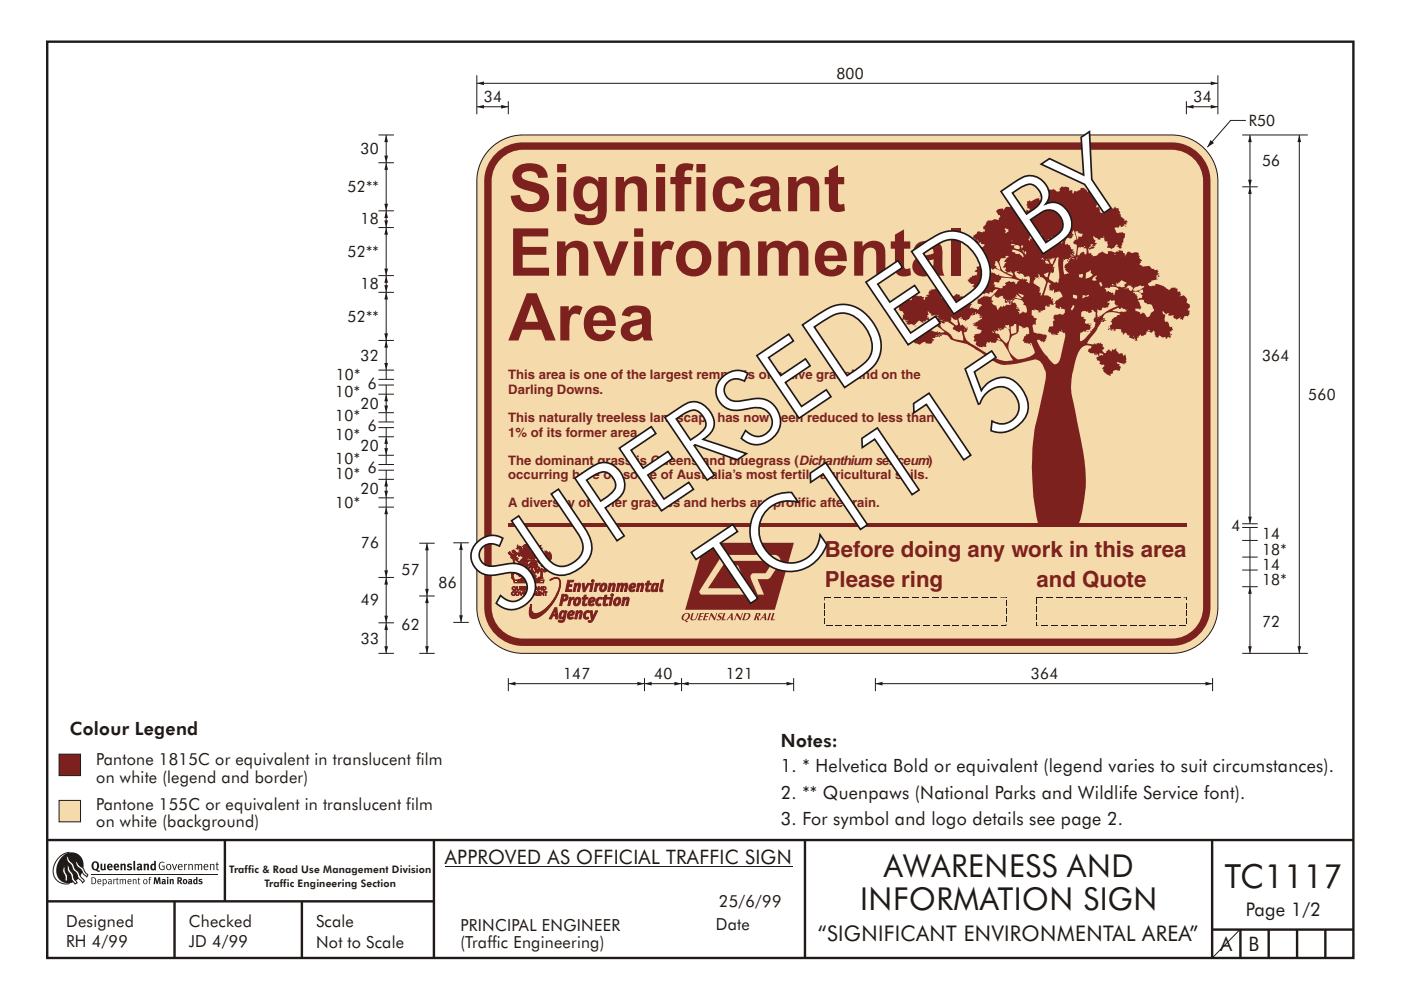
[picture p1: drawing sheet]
<svg xmlns="http://www.w3.org/2000/svg" width="297mm" height="210mm" viewBox="0 0 297 210" stroke-linecap="round" stroke-linejoin="round" font-family="sans-serif">
<defs><g id="words">
<g font-size="22.4" fill="#1f1a17">
<text x="106.4" y="131.2" transform="rotate(-34 106.4 131.2)">SUPERSEDED BY</text>
<text x="155.3" y="130.6" transform="rotate(-34 155.3 130.6)">TC1115</text>
</g>
<g font-size="14" fill="#7d211f">
<text x="107.8" y="44.8">Significant</text>
<text x="107.8" y="58.5">Environmental</text>
<text x="107.8" y="72.2">Area</text>
</g>
<text font-size="7.1" fill="#1f1a17" x="259.7" y="188.5">TC1117</text>
<g font-size="6.7" fill="#1f1a17">
<text x="187.4" y="186">AWARENESS AND</text>
<text x="182.4" y="193.1">INFORMATION SIGN</text>
</g>
<g font-size="4.7" fill="#7d211f">
<text x="174.8" y="118.2">Before doing any work in this area</text>
<text x="174.8" y="124.5">Please ring</text>
<text x="219.8" y="124.5">and Quote</text>
</g>
<text font-size="4.6" fill="#1f1a17" x="173.4" y="199.7">“SIGNIFICANT ENVIRONMENTAL AREA”</text>
<g font-size="4.2" fill="#1f1a17">
<text x="94.3" y="183.3">APPROVED AS OFFICIAL TRAFFIC SIGN</text>
<text x="258.7" y="201.9">A</text>
<text x="264.7" y="201.9">B</text>
</g>
<text font-size="4" fill="#1f1a17" x="264.2" y="194.3">Page 1/2</text>
<g font-size="3.9" fill="#1f1a17">
<text x="14.8" y="155.9">Colour Legend</text>
<text x="165.6" y="158.5">Notes:</text>
<text x="165.6" y="163.9">1. * Helvetica Bold or equivalent (legend varies to suit circumstances).</text>
<text x="165.6" y="169.5">2. ** Quenpaws (National Parks and Wildlife Service font).</text>
<text x="165.6" y="175">3. For symbol and logo details see page 2.</text>
</g>
<g font-size="3.5" fill="#1f1a17">
<text x="20.4" y="162.4">Pantone 1815C or equivalent in translucent film</text>
<text x="20.4" y="166.1">on white (legend and border)</text>
<text x="20.4" y="171.8">Pantone 155C or equivalent in translucent film</text>
<text x="20.4" y="175.5">on white (background)</text>
<text x="14" y="196.7">Designed</text>
<text x="40" y="196.7">Checked</text>
<text x="67" y="196.7">Scale</text>
<text x="97.6" y="197.5">PRINCIPAL ENGINEER</text>
<text x="151.8" y="197.3">Date</text>
<text x="152.4" y="192.4">25/6/99</text>
<text x="14" y="201">RH 4/99</text>
<text x="40" y="201">JD 4/99</text>
<text x="67" y="201">Not to Scale</text>
<text x="97.6" y="201.2">(Traffic Engineering)</text>
</g>
<g font-size="3.3" fill="#1f1a17">
<text x="177.3" y="16.7">800</text>
<text x="102.6" y="21.7">34</text>
<text x="253.1" y="21.7">34</text>
<text x="264.7" y="26.8">R50</text>
<text x="76.5" y="32.7">30</text>
<text x="267.6" y="35.3">56</text>
<text x="73.7" y="40.8">52**</text>
<text x="76.5" y="47.6">18</text>
<text x="73.7" y="54.6">52**</text>
<text x="76.5" y="61.4">18</text>
<text x="73.7" y="68.3">52**</text>
<text x="76.5" y="76.6">32</text>
<text x="267.6" y="76.5">364</text>
<text x="71.2" y="80.6">10*</text>
<text x="78" y="82.4">6</text>
<text x="71.1" y="89.2">10*</text>
<text x="71.1" y="84.2">10*</text>
<text x="76.5" y="86.7">20</text>
<text x="277.4" y="84.8">560</text>
<text x="71.1" y="93.3">10*</text>
<text x="76.5" y="95.8">20</text>
<text x="78" y="91.5">6</text>
<text x="71.1" y="101.7">10*</text>
<text x="71.1" y="98.4">10*</text>
<text x="78" y="100.3">6</text>
<text x="71.1" y="107.7">10*</text>
<text x="76.5" y="104.8">20</text>
<text x="261.1" y="112.6">4</text>
<text x="76.5" y="116.2">76</text>
<text x="267.6" y="117.8">18*</text>
<text x="267.6" y="114.4">14</text>
<text x="85.2" y="122">57</text>
<text x="93" y="124.8">86</text>
<text x="267.6" y="124.1">18*</text>
<text x="267.6" y="120.9">14</text>
<text x="76.5" y="128.4">49</text>
<text x="76.5" y="136.5">33</text>
<text x="85.2" y="133.7">62</text>
<text x="267.6" y="132.9">72</text>
<text x="119.4" y="144.1">147</text>
<text x="138.7" y="144.1">40</text>
<text x="153.9" y="144.1">121</text>
<text x="218.6" y="144.1">364</text>
</g>
<g font-size="2.8" fill="#7d211f">
<text x="107.8" y="83.6">Darling Downs.</text>
<text x="107.8" y="80.5">This area is one of the largest remnants of native grassland on the</text>
<text x="107.8" y="89.5">This naturally treeless landscape has now been reduced to less than</text>
<text x="107.8" y="92.7">1% of its former area.</text>
<text x="107.8" y="101.7">occurring here on some of Australia’s most fertile agricultural soils.</text>
<text x="107.8" y="98.6">The dominant grass is Queensland bluegrass (Dichanthium sericeum)</text>
<text x="107.8" y="107.6">A diversity of other grasses and herbs are prolific after rain.</text>
</g>
<g font-size="2.2" fill="#1f1a17">
<text x="48.6" y="185.2">Traffic &amp; Road Use Management Division</text>
<text x="56.1" y="188.1">Traffic Engineering Section</text>
</g>
</g></defs>
<g fill="none" stroke="#1f1a17" stroke-width=".51">
<path d="M10 8.8h276.9v194.4h-276.9zM10 178.2h277M92 178.2v25.1M170.7 178.2v25M257 178.3v24.9M10 191.2h82M37 191.2v12M64 191.2v12M257 197.2h30M263 197.2v6M269 197.2v6M275 197.2v6"/>
<path d="M281 197.2v6"/>
</g>
<path d="M94.3 183.7h73.7" fill="none" stroke="#1f1a17" stroke-width=".21"/>
<path d="M12.5 169.8h4.6v4.6h-4.6z" fill-rule="evenodd" fill="#f5dbab" stroke="#1f1a17" stroke-width=".21"/>
<path d="M12.5 160h4.6v4.6h-4.6z" fill-rule="evenodd" fill="#7d211f" stroke="#1f1a17" stroke-width=".21"/>
<path d="M262.9 197.2l-5.8 6" fill="none" stroke="#1f1a17" stroke-width=".21"/>
<path d="M104.4 31.1a9.7 9.7 0 0 1 6.5-2.5h137.5a9.8 9.8 0 0 1 9.8 9.8v90.4a9.8 9.8 0 0 1-9.8 9.8h-137.5a9.8 9.8 0 0 1-9.8-9.8v-90.4a9.8 9.8 0 0 1 3.3-7.3z" fill-rule="evenodd" fill="#f5dbab" stroke="#1f1a17" stroke-width=".21"/>
<path d="M105.1 32.6a8.2 8.2 0 0 1 5.8-2.4h137.5a8.2 8.2 0 0 1 8.2 8.2v90.4a8.2 8.2 0 0 1-8.2 8.3h-137.5a8.2 8.2 0 0 1-8.2-8.3v-90.4a8.2 8.2 0 0 1 2.4-5.8z" fill-rule="evenodd" fill="#7d211f"/>
<path d="M106.5 33.4a6.6 6.6 0 0 1 4.4-1.6h137.5a6.7 6.7 0 0 1 6.7 6.6v90.4a6.7 6.7 0 0 1-6.7 6.7h-137.5a6.7 6.7 0 0 1-6.7-6.7v-90.4a6.6 6.6 0 0 1 2.3-5z" fill-rule="evenodd" fill="#f5dbab"/>
<g fill="#7d211f">
<path d="M107.8 111.1h143.7v.8h-143.7z"/>
<path d="M149.3 115.2h19l-4 14.2h-19z"/>
<path d="M144.8 130.4a.64 .64 0 0 0-.3 .8 .64 .64 0 0 0 .6 .4l.5 .5 .3-.2-.4-.3a.98 .98 0 0 0 .7-1.4 1.04 1.04 0 0 0-1.4 .2zM145.1 130.5l.2-.2 .5-.1a.86 .86 0 0 1-.8 1.3 .78 .78 0 0 1 .1-1zM146.7 130.1l-.3 1.1a.76 .76 0 0 0 .8 .4 .76 .76 0 0 0 .6-.7l.3-.8h-.2l-.2 .6a.72 .72 0 0 1-.9 .7l-.1-.2 .4-1.1zM148.4 130.1l-.5 1.5h.9v-.2h-.5l.2-.5h.5v-.2h-.5l.2-.5 .5 .1 .1-.2zM149.5 130.1l-.5 1.5h.9v-.2h-.5l.2-.5h.5v-.2h-.5l.2-.5 .5 .1 .1-.2zM150.7 130.1l-.5 1.5h.2l.3-1.1 .7 1.1h.2l.5-1.5h-.2l-.3 1-.7-1zM152.4 130.2a.51 .51 0 0 0-.2 .6 .51 .51 0 0 0 .4 .3 .31 .31 0 0 1-.2 .4 .31 .31 0 0 1-.4-.3l-.1 .3a.61 .61 0 0 0 .9 0 .61 .61 0 0 0-.2-.9l.1-.4 .4 .2 .1-.2-.3-.2zM153.4 130.1l-.5 1.5h.9l.1-.2h-.5l.4-1.3zM155.1 130.1l-1.1 1.5h.2a.61 .61 0 0 1 .8-.5v.5h.4l-.1-1.5zM155 130.5v.5h-.4zM156.2 130.1l-.5 1.5h.2l.3-1.1 .6 1.1h.2l.5-1.5h-.2l-.3 1-.6-1zM157.8 130.1l-.4 1.5h.1a1.14 1.14 0 0 0 1.2-.3 1.14 1.14 0 0 0 .3-1.1zM158.2 130.2h.2a.67 .67 0 0 1 .3 .8 .67 .67 0 0 1-.7 .5h-.2zM160.3 130.1l-.5 1.5h.4l.2-.7 .2 .7h.4l-.3-.8 .5-.2a.47 .47 0 0 0-.2-.6 .47 .47 0 0 0-.6 .1zM160.6 130.2a.32 .32 0 0 1 .2 .4 .32 .32 0 0 1-.4 .2zM162.2 130.1l-1.1 1.5h.1a.61 .61 0 0 1 .9-.5v.5h.4l-.2-1.5zM162.1 130.5v.5h-.4zM163.1 130.1l-.5 1.5h.4l.5-1.5zM163.8 130.1l-.4 1.5h.8l.1-.2h-.5l.4-1.3z" fill-rule="evenodd"/>
</g>
<path d="M152.9 118.1l.9-.4h10.5a1.24 1.24 0 0 1 1.1 1.7l-2.2 3.3-.6 .2h-2l1.4 3.3h-1.4l-1.4-3.5a.77 .77 0 0 1 .5-1.1h2.6l1.7-2.6h-10.1l-3.8 5.8h7l-1.9-4.8h1.3l2.3 5.3a.71 .71 0 0 1-.5 .9h-9.5a.62 .62 0 0 1-.5-.9z" fill-rule="evenodd" fill="#f5dbab"/>
<g fill="#7d211f" stroke="#7d211f" stroke-width=".21">
<path d="M119.5 126.5h.3l.2 .2a.47 .47 0 0 1-.6 .5zM119.2 126.1l-.5 2.4h.4l.2-1a.79 .79 0 0 0 1-.3 .79 .79 0 0 0-.3-1.1z" fill-rule="evenodd"/>
<path d="M120.7 126.8l.3-.1 .1 .4 .6-.4-.2 .4a.56 .56 0 0 0-.5 .7l-.2 .7h-.4z" fill-rule="evenodd"/>
<path d="M122.3 127.2l.2-.1a.62 .62 0 0 1 .1 .6 .62 .62 0 0 1-.5 .4l-.1-.4zM122 127a.88 .88 0 0 0-.4 .8 .88 .88 0 0 0 .6 .7 1.05 1.05 0 0 0 .9-.7 1.05 1.05 0 0 0-.3-1z" fill-rule="evenodd"/>
<path d="M123.9 126.3h.4l-.1 .5h.5l-.1 .3h-.5l-.2 .9v.2l.5-.1v.3a.53 .53 0 0 1-.6 .1 .53 .53 0 0 1-.3-.5l.2-.9-.3-.1 .1-.2h.3z" fill-rule="evenodd"/>
<path d="M125.3 127.1l.3-.1 .2 .2-.2 .2-.5 .1zM125.1 126.9a.89 .89 0 0 0-.4 .9 .89 .89 0 0 0 .6 .7l.7-.2-.3-.2a.38 .38 0 0 1-.4 .1 .38 .38 0 0 1-.2-.4 .82 .82 0 0 0 1-.9 .72 .72 0 0 0-1 0z" fill-rule="evenodd"/>
<path d="M126.7 126.9l.8-.1 .2 .1-.1 .2a.6 .6 0 0 0-.8 .3 .6 .6 0 0 0 .2 .8l.3-.1 .1 .3a.64 .64 0 0 1-.7 .1 .64 .64 0 0 1-.4-.6z" fill-rule="evenodd"/>
<path d="M128.2 126.3h.4l-.1 .5h.6l-.1 .3h-.5l-.2 .9v.2l.5-.1v.3a.53 .53 0 0 1-.6 .1 .53 .53 0 0 1-.3-.5l.2-.9-.3-.1 .1-.2h.2z" fill-rule="evenodd"/>
<path d="M129.2 126.8h.7l-.4 1.7h-.4l.3-1.4h-.3zM129.5 126.3a.3 .3 0 0 1 .6 0 .3 .3 0 0 1-.6 0z" fill-rule="evenodd"/>
<path d="M130.8 127.2l.2-.1a.62 .62 0 0 1 .1 .6 .62 .62 0 0 1-.5 .4l-.1-.4zM130.5 127a.88 .88 0 0 0-.4 .8 .88 .88 0 0 0 .6 .7 1.05 1.05 0 0 0 .8-.7 1.05 1.05 0 0 0-.2-1z" fill-rule="evenodd"/>
<path d="M132.1 126.8l.3-.1 .1 .4 .1-.2a.46 .46 0 0 1 .8 0l-.3 1.5-.4 .1 .2-1.4a.51 .51 0 0 0-.5 .7l-.2 .7h-.4z" fill-rule="evenodd"/>
<path d="M120.4 123.1l1.3 .1-.2 .3h-.7l-.2 .6h.7l-.1 .3h-.6l-.2 .7h.8l-.1 .4h-1.2z" fill-rule="evenodd"/>
<path d="M121.8 123.9l.3-.2 .1 .4 .1-.2a.46 .46 0 0 1 .8 0l-.3 1.6h-.3l.2-1.4a.51 .51 0 0 0-.6 .7l-.2 .7h-.4z" fill-rule="evenodd"/>
<path d="M123.5 123.8h.4v1.3l.7-1.3h.4l-1 1.7h-.4z" fill-rule="evenodd"/>
<path d="M125.1 123.8h.7l-.4 1.7h-.4l.3-1.4h-.3zM125.4 123.3a.3 .3 0 0 1 .6 0 .3 .3 0 0 1-.6 0z" fill-rule="evenodd"/>
<path d="M126.2 123.9l.4-.2v.4l.6-.4-.1 .5a.56 .56 0 0 0-.6 .6l-.1 .7h-.4z" fill-rule="evenodd"/>
<path d="M127.8 124.2l.2-.1a.62 .62 0 0 1 .2 .6 .62 .62 0 0 1-.6 .4v-.4zM127.5 124a.88 .88 0 0 0-.4 .8 .88 .88 0 0 0 .6 .7 1.05 1.05 0 0 0 .9-.6 1.05 1.05 0 0 0-.2-1.1z" fill-rule="evenodd"/>
<path d="M129.1 123.9l.4-.2v.4l.2-.2a.46 .46 0 0 1 .7 0l-.2 1.6h-.4l.2-1.4a.51 .51 0 0 0-.6 .7l-.1 .7h-.4z" fill-rule="evenodd"/>
<path d="M130.9 123.9l.4-.2v.4l.6-.4 .3 .4 .3-.3h.5l.1 .4-.3 1.3h-.4l.2-1.2-.1-.2a1.54 1.54 0 0 0-.6 1.4h-.4l.3-1.2-.1-.2a1.57 1.57 0 0 0-.6 1.4h-.4z" fill-rule="evenodd"/>
<path d="M134 124.1l.2-.1 .2 .2-.1 .2-.5 .1zM133.7 123.9a.89 .89 0 0 0-.4 .9 .89 .89 0 0 0 .6 .7l.7-.2-.2-.2a.38 .38 0 0 1-.4 .1 .38 .38 0 0 1-.3-.4 .82 .82 0 0 0 1.1-.9 .71 .71 0 0 0-1.1 0z" fill-rule="evenodd"/>
<path d="M135.2 123.9l.3-.2 .1 .4 .1-.2a.47 .47 0 0 1 .8 0l-.3 1.6h-.4l.2-1.4a.51 .51 0 0 0-.5 .7l-.2 .7h-.4z" fill-rule="evenodd"/>
<path d="M137.3 123.3h.4l-.1 .5h.5l-.1 .3h-.5l-.2 .9v.2l.5-.1v.3a.53 .53 0 0 1-.6 .1 .53 .53 0 0 1-.3-.5l.2-.9-.3-.1 .1-.2h.3z" fill-rule="evenodd"/>
<path d="M138.7 124.1l.2-.1 .3 .2-.1 .5a.41 .41 0 0 1-.6 .4zM138.4 124l-.2 .2a.91 .91 0 0 0 .2 1.3l.6-.3 .1 .3 .3-.1 .3-1.6h-.5a.55 .55 0 0 0-.8 .2z" fill-rule="evenodd"/>
<path d="M140.3 123.1l.4-.1-.4 2.1 .2 .1v.2a.42 .42 0 0 1-.5 .1 .42 .42 0 0 1-.1-.6z" fill-rule="evenodd"/>
<path d="M117.7 129.4l.1 1h-.5zM117.6 128.9l-1.1 2.4h.4l.3-.6h.6v.6h.5l-.2-2.3z" fill-rule="evenodd"/>
<path d="M119.2 129.9h.2l.3 .1-.3 .8-.3 .2a.64 .64 0 0 1 .1-1.1zM118.8 129.8l-.1 .3a.81 .81 0 0 0 .3 1.2l.5-.3a.57 .57 0 0 1-.3 .7 .57 .57 0 0 1-.7-.1l-.1 .2a.9 .9 0 0 0 1 .2 .9 .9 0 0 0 .5-1l.3-1.3-.3-.2-.1 .3-.1-.1a.58 .58 0 0 0-.9 .1z" fill-rule="evenodd"/>
<path d="M120.9 130l.3-.1 .2 .1-.2 .2-.5 .1zM120.7 129.8a.89 .89 0 0 0-.4 .8 .89 .89 0 0 0 .6 .8l.7-.2-.3-.3a.38 .38 0 0 1-.4 .1 .38 .38 0 0 1-.2-.3 .81 .81 0 0 0 1-.9 .71 .71 0 0 0-1 0z" fill-rule="evenodd"/>
<path d="M122.1 129.7l.4-.2v.4l.6-.4 .3 .2-.2 1.6h-.4l.2-1.4a.5 .5 0 0 0-.6 .7l-.1 .7h-.4z" fill-rule="evenodd"/>
<path d="M124.1 129.7l.8-.1 .2 .1-.1 .3a.6 .6 0 0 0-.8 .2 .6 .6 0 0 0 .2 .8l.3-.1 .1 .3a.63 .63 0 0 1-.7 .1 .63 .63 0 0 1-.4-.6z" fill-rule="evenodd"/>
<path d="M125.2 129.6h.4l.1 1.5 .6-1.5h.4l-.7 1.5a.87 .87 0 0 1-1.3 .8l.2-.3 .4 .1 .2-.4h-.2z" fill-rule="evenodd"/>
<path d="M116.6 123a2.15 2.15 0 0 1 1.8-.3 1.91 1.91 0 0 1 .3 2 11 11 0 0 1-4.6 6.3 1.1 1.1 0 0 1-1.3 .2 1.1 1.1 0 0 1-.6-1.2l.2-1.1 .1-.6h.2a1.25 1.25 0 0 0 .2 1.5 1.25 1.25 0 0 0 1.4 .2 8.5 8.5 0 0 0 4.4-6.5 .93 .93 0 0 0-.6-.8 .93 .93 0 0 0-1 .2l-.4 .2z" fill-rule="evenodd"/>
</g>
<path d="M116.6 123a2.15 2.15 0 0 1 1.8-.3 1.91 1.91 0 0 1 .3 2 11 11 0 0 1-4.6 6.3 1.1 1.1 0 0 1-1.3 .2 1.1 1.1 0 0 1-.6-1.2l.2-1.1 .1-.6h.2a1.25 1.25 0 0 0 .2 1.5 1.25 1.25 0 0 0 1.4 .2 8.5 8.5 0 0 0 4.4-6.5 .93 .93 0 0 0-.6-.8 .93 .93 0 0 0-1 .2l-.4 .2z" fill-rule="evenodd" fill="#7d211f"/>
<path d="M112.6 128.3h.2zM112.6 128.3h.2l-.1 .4-.1-.1zM112.6 128.6l.1 .1v.3l-.1-.1zM112.6 128.9l.1 .1 .3 1.1-.3-.5zM113.1 130l-.1 .1zM113.1 130l.3 .2-.4-.1zM113.5 130.1h.4l.1 .1h-.6zM113.9 130.1l1.4-.7 1.9-2 .1 .1-2 2-.9 .6-.4 .1zM117.2 127.4l.1 .1zM117.2 127.4l.1 .1zM118.5 124.5l.2 .1-.3 .8-1.1 2h-.1l.9-1.5zM118.4 122.8a1.57 1.57 0 0 1 .3 1.8l-.2-.1 .1-.4a1.24 1.24 0 0 0-.3-1.2zM118.4 122.8l-.1 .1zM118.4 122.8l-.1 .1zM118.2 122.7l.2 .1-.1 .1zM118 122.6l.2 .1v.1zM116.7 123.1l.7-.4 .6-.1v.1l-1.2 .5zM116.7 123.1l.1 .1zM116.7 123.1l.1 .1zM116.7 123.1v.1zM116.7 123.1v.1zM116.7 123.1l-.1 .1zM116.6 123.1h.1zM116.6 123.1h.1zM116.6 123v.1zM116.6 122.9l.1 .1zM116.6 122.9v.1zM116.6 122.9l.1 .1zM116.6 122.9l.3-.2 .1 .2-.3 .1zM116.9 122.7l.3-.1 .1 .1-.3 .2zM117.2 122.6l.7-.1 .6 .1-1.2 .1zM118.5 122.6l-.1 .1zM118.5 122.6a1.83 1.83 0 0 1 .3 2.1h-.1a2.01 2.01 0 0 0-.3-2zM118.7 124.7h.1l-.1 .5-.5 1.1-1 1.7h-.1l1-1.7zM117.1 128h.1zM117.1 128l.1 .1zM117.1 128l.1 .1-.8 1.1-1.7 1.5-.1-.1 1.3-1.1zM112.7 131a1.72 1.72 0 0 0 1.9-.4l.1 .1a2.08 2.08 0 0 1-2.1 .4zM112.7 131l-.1 .1zM112.6 131v.1zM112.4 130.9l.2 .1v.1zM112.2 130.6l.3 .2-.1 .1zM112.5 128.3h.1l-.3 1.5v.7l-.1 .1v-.8zM112.5 128.2l.1 .1zM112.5 128.2l-.1 .1zM112.5 128.2l.1 .1zM112.5 128.2l.1 .1zM112.5 128.2l.1 .1zM112.5 128.2l.1 .1zM112.6 128.2v.1zM112.7 128.2l-.1 .1zM112.7 128.2l-.1 .1zM112.7 128.2l-.1 .1zM112.7 128.2l-.1 .1zM112.6 128.3h.2z" fill="#7d211f"/>
<g fill="#7d211f" stroke="#7d211f" stroke-width=".21">
<path d="M112.3 118.1l.3 .3h-.2v.2v-.2l-.2-.1h.2z" fill-rule="evenodd"/>
<path d="M111.8 118.1l.3 .2-.2 .1v.2l-.1-.2h-.1l.1-.1z" fill-rule="evenodd"/>
<path d="M112.5 121.5l.2 .3 .2-.2-.1-.1 .2 .1v.2l-.1-.1-.1 .1 .1 .1-.1 .2-.1-.2-.2 .1 .1-.2z" fill-rule="evenodd"/>
<path d="M111.3 119.5h.2l.1 .2z" fill-rule="evenodd"/>
<path d="M115.4 118.7l.1-.1-.1 .6-.4 .3z" fill-rule="evenodd"/>
<path d="M114.6 118.1l.2 .1-.1 .1z" fill-rule="evenodd"/>
<path d="M115.3 120.9l.3 .1z" fill-rule="evenodd"/>
<path d="M110.1 123.2l.1 .3 .1-.3v.3h-.2z" fill-rule="evenodd"/>
<path d="M111.1 123.2h.3l-.1 .1 .1 .2-.2-.1-.1 .1 .1-.1z" fill-rule="evenodd"/>
<path d="M112 123.2h.3l-.1 .3z" fill-rule="evenodd"/>
<path d="M112.7 123.2h.1v.3h-.1z" fill-rule="evenodd"/>
<path d="M112.9 123.2l.1 .3z" fill-rule="evenodd"/>
<path d="M113.5 123.2h.2v.3h-.2z" fill-rule="evenodd"/>
<path d="M113.8 123.2l.2 .3h-.2z" fill-rule="evenodd"/>
<path d="M114.1 123.2l.1 .3h-.1z" fill-rule="evenodd"/>
<path d="M114.3 123.2h.1v.3z" fill-rule="evenodd"/>
<path d="M109.1 118.4l.1-.1 .2 .1z" fill-rule="evenodd"/>
<path d="M109.7 115.7l-.1 .2 .2 .2-.3 .3 .2 .1 .5-.2 .1 .4-.3 .2h.2l.3 .6-.5-.2-.4 .1 .4 .3 .1 .3 .2-.1 .9 .2-.7 .6 .3 .1 .6-.2v-.3l.2-.3h-.2l-.1 .5-.5 .2 .5-.8h-.5l.7-.2-.6 .1 .1-.2h.2l.1-.2-.1-.6-.1-.1-.4 .5v-.2a.88 .88 0 0 0-.9-1.2zM110.3 116.2l.3 .2 .1 1.1 .4-.5v.5h-.2l-.1 .3-.7 .1v-.3l-.4-.1 .3-.1 .6 .2-.4-.8h.3zM109.8 115.9l.6 .2-.7 .3 .3-.3z" fill-rule="evenodd"/>
<path d="M113.1 116.6v1h.4l-.7 .1 .4 .1h.3l-.2 .1h-.3l.4 .4-.2 .1v.3l-.3-.6-.3-.3 .6 1.1 .4-.7-.4-.1 .9-.6 .4 .1v-.3l.3-.3 .1-.2-.9 .2v-.7a.63 .63 0 0 0 .9 0l-.4-.2 .2-.3a.96 .96 0 0 0-1.1 1.3zM113.7 116.3l.2-.1v1.1l.3-.3h.6l-.4 .2v.3h-.4l-.4 .3-.1-.3-.3-.1 .1-.2-.1-.4 .4 .6h.1zM113.9 116.1l.6-.2-.3 .2 .4 .3z" fill-rule="evenodd"/>
<path d="M111.6 117.6l-.3 1.4h1.6l-.2-1.4-.1 .2h-.9zM111.6 118h.4l.1 .1 .1-.1h.4l.1 .8-.3 .1-.8-.1z" fill-rule="evenodd"/>
<path d="M110.6 118.9v.1a3.9 3.9 0 0 0 .4 2.9 1.24 1.24 0 0 0 1.3 .8l.7-.5a1.97 1.97 0 0 0 .6-1.5v-1.8zM110.7 119h2.8v1.4h-2.8zM110.7 120.5h1.4v2.1a2.05 2.05 0 0 1-1.4-2.1zM112.2 120.5h1.3a2.04 2.04 0 0 1-1.3 2.1z" fill-rule="evenodd"/>
<path d="M110.9 119l.5 .2 .6-.2-.2 .4 .2 .7-.8 .2-.3-.1v-.7l.2-.2zM111.1 119.2l.2 .1-.3 .3v.5l.2 .1 .3-.1-.4-.4 .3 .1 .4-.1-.1-.3 .2-.2zM111.6 119.9l.1 .2 .2-.1v-.2z" fill-rule="evenodd"/>
<path d="M112.3 119.5l-.2 .5h.4l-.2 .3h1v-.3a.48 .48 0 0 0 0-.8 .48 .48 0 0 0-.7 .2zM112.4 119.6l.3-.3a.3 .3 0 0 1 .6 .1 .3 .3 0 0 1-.4 .4v-.3h.3l-.7 .1h.2l.1 .3h.4v.3h-.7l.2-.2h-.4z" fill-rule="evenodd"/>
<path d="M112.7 120.6l-.3 .8-.3 .2a1.3 1.3 0 0 1 1.3 0l-.3-.2zM112.8 120.7l.1 .4h-.3zM112.5 121.2h.5v.1z" fill-rule="evenodd"/>
<path d="M111.1 120.7l.1 .6a.39 .39 0 0 0 0 .5 .39 .39 0 0 0 .6 0 .39 .39 0 0 0 0-.5l.1-.2a.4 .4 0 0 0-.2-.5 .4 .4 0 0 0-.4 .1zM111.4 120.6l.3 .2-.1 .4zM111.3 121.3l.5 .1zM111.2 120.8l.2 .4zM111.3 121.5h.4a.24 .24 0 0 1-.2 .3 .24 .24 0 0 1-.2-.3zM111.8 120.8l.1 .1-.3 .3z" fill-rule="evenodd"/>
<path d="M113.8 121.3l.2 .2 .3-.2-.3 .3zM113.9 121.3h.2l-.1 .1zM114.6 121.3l.2 .1-.1 1.2h-.6l.3 .1v.2l.6-.3-.2-.1v-1.2a1.17 1.17 0 0 1 .1 1.2l.2 .2-.4 .1-.3 .2-.1-.3-.2 .1 .2-.3h.3zM115.3 121.3h.4l-.4 .1z" fill-rule="evenodd"/>
<path d="M113.7 118.4l1.1-.5a.36 .36 0 0 1 .3 .3 .36 .36 0 0 1-.1 .4l-.7 .5v.2h.2a.71 .71 0 0 0 .7-.8l.4-1.6 .2 .4 .1-.3 .1 .4 .1-.3 .1 .5 .3-.5 .1 .4 .2-.1v.1l-.1 .3h.2l-.2 .4 .2-.1-.2 .3h.2l-.3 .3h.2l-.4 .3 .1 .1h-.2l.1 .2h-.3l.1 .2-.9 .6 .5 1.1-.5 .1-.2-.5h-.2l-.1 .5v-.7l.3 .2 .3 .5 .3-.1-.2-.4a.56 .56 0 0 0-.7-.7v-.1a1.11 1.11 0 0 0 1-.5l.3-.1-.1-.2h.2l-.1-.2h.2l-.2-.1 .5-.1h-.4l.4-.3-.4 .1 .5-.3-.4 .1 .4-.4-.4 .2 .3-.5-.3 .2 .2-.5a1.79 1.79 0 0 0-.7 1.5l-.1 .1a1.05 1.05 0 0 1-1 .9 1.52 1.52 0 0 0 1-1.7l-.4 .3a.86 .86 0 0 1-.9 1l-.2-.1v-.3l.7-.6v-.4l-.4 .1 .2 .3-.1 .2a.9 .9 0 0 0-.7 .7 .9 .9 0 0 0 .5 1l.3 .9-.2-.4-.3 .4 .2-.6-.2-.2-.1 .8h-.2l-.4-1.3 .1 .5-.1 .2 .1-.1 .2 .7-.2-.5-.3-.1 .2-.4-.1-.3 .1-.1 .2 .1 .3 1.2 .1-.8a1.01 1.01 0 0 1 .3-1.7l.2-.2-.1-.1zM115.6 117.3l-.3 1.1 .8-.7v-.2l-.2 .3v-.3l-.1 .2z" fill-rule="evenodd"/>
<path d="M108.9 123l.1 .7h6.3l.1-.7a2.62 2.62 0 0 1-1.9-.4l.2-.3-.1-.2a.52 .52 0 0 0-.6 .3 .52 .52 0 0 0 .4 .7h-2.5a.52 .52 0 0 0 .4-.7 .52 .52 0 0 0-.7-.3l-.1 .2 .2 .3a2.59 2.59 0 0 1-1.8 .4zM113.3 122.2h.3l-.2 .3zM113.2 122.3l.4 .5 .6 .3h-.6l-.4-.3-.2-.2zM110.7 122.2h.2l-.1 .3zM110.1 123.1l.6-.3 .4-.5 .1 .2-.5 .6zM109 123.2h6.2l-.1 .4h-6z" fill-rule="evenodd"/>
<path d="M109.9 123.2l-.2 .3h.3zM109.9 123.3v.1z" fill-rule="evenodd"/>
<path d="M110.4 123.2v.3a.18 .18 0 0 0 .3 0 .18 .18 0 0 0 0-.3 .18 .18 0 0 0-.3 0zM110.5 123.3l.1 .2h-.1z" fill-rule="evenodd"/>
<path d="M110.9 123.2l-.1 .3h.3zM110.9 123.3l.1 .1z" fill-rule="evenodd"/>
<path d="M111.8 123.2l-.1 .3h.3zM111.8 123.3l.1 .1z" fill-rule="evenodd"/>
<path d="M113.1 123.2v.3a.18 .18 0 0 0 .3 0 .18 .18 0 0 0 0-.3 .18 .18 0 0 0-.3 0zM113.2 123.3l.2 .2h-.2z" fill-rule="evenodd"/>
<path d="M111.1 115.7l-.3 .3 .5-.3v.5h-.3l-.1 .6 .2-.5 .4 1-.1 .3 1.4 .1v-.5l.3-.9 .2 .4-.1-.6-.2 .1v-.5l.3 .2-.3-.4-.2 .3-.5-.6v.1a.45 .45 0 0 1 .4 .4 .45 .45 0 0 1-.2 .4l.2-.2a1.1 1.1 0 0 1 0 1.2l-.3-.1-.1-.3h.5l-.3-.2 .3-.3h-.5l.1-.4-.3 .2-.2-.2 .1 .4-.1 .1-.4-.1 .2 .3-.2 .2h.5l-.1 .3-.3 .1a1.01 1.01 0 0 1 0-1.2l.1 .3v-.3l-.2-.1 .5-.6-.5 .5-.2-.1zM112.4 116.4h.1v.2l-.1-.1zM111.7 116.4l.2 .1-.2 .1zM112.2 116.4l.1-.1v.2zM112.1 116.7l.1 .2h-.2zM112 116h.2v.2zM112 116.3l.1 .2zM112 117h.3zM111.5 117.6h.1zM111.8 117.4l.3 .1zM112.4 117.4l.3 .2zM111.6 117.3a.8 .8 0 0 1 1.1 .1z" fill-rule="evenodd"/>
<path d="M107.8 117.3l.2 .4 .8 .4-.5 .1 .5 .4 .3 .9-.1 .5-.7 1.2h.4v.2l-.2 .3v1h.1l.1 .3 .4-.1-.1-.1a.88 .88 0 0 1 .2-1.3l.2-.2a.78 .78 0 0 0 .7 .8l.2 .2h.2l-.7-.7 .2-.9-.4-.1 .5-.6 .4 .3 .1 1a1.09 1.09 0 0 0-.3-1.7l.4-.5-.5 .4a.45 .45 0 0 1 .5-.6h-.2l-.5 .3-.6-.5h.4a.55 .55 0 0 0-.6-.6l.3-.3-.2 .1 .2-.6-.2 .3v-.5l-.1-.2-.1 .4-.1-.6-.1 .3-.3-.2 .3 .4-.4-.1 .2 .1a.51 .51 0 0 1 .4 .8l-.1-.4v.4l-.3-.1v-.4l-.1 .3-.2-.3-.1 .2v-.5l-.1 .3-.2-.5v.5zM108.6 118.3a.76 .76 0 0 1 1.1 .3l-.6 .1-.2-.3zM109.5 120.7l.3 .1-.1 .8 .6 .5-.2-.1a.75 .75 0 0 1-.6-.9zM108.9 118.7l.4 .1 .7 .5v.3a.92 .92 0 0 1 .7 1.3v-.2a.82 .82 0 0 0-1.1-.9l.4 .2-.7 .8-.1 .5a1.04 1.04 0 0 0-.3 1.5l-.2-.2a.85 .85 0 0 1 .1-1.2v-.5l-.2 .1 .3-.6a1.43 1.43 0 0 0 0-1.7z" fill-rule="evenodd"/>
<path d="M108.7 124.8a.3 .3 0 0 1 .6 0 .3 .3 0 0 1-.6 0zM108.6 124.6a.59 .59 0 0 0 .6 .8h.2l-.3-.2a.42 .42 0 0 0 .2-.7 .42 .42 0 0 0-.7 .1z" fill-rule="evenodd"/>
<path d="M109.5 124.5h.2v.3a.24 .24 0 0 0 .2 .4 .24 .24 0 0 0 .2-.4l.1-.3v.4a.33 .33 0 0 1-.3 .3 .33 .33 0 0 1-.4-.3z" fill-rule="evenodd"/>
<path d="M110.4 124.5h.4h-.3v.3h.3l-.3 .1v.2l.3 .1h-.4z" fill-rule="evenodd"/>
<path d="M110.9 124.5h.5h-.3v.3h.3l-.3 .1v.2l.3 .1h-.5z" fill-rule="evenodd"/>
<path d="M111.5 124.5l.6 .5 .1-.5v.7l-.6-.5-.1 .5z" fill-rule="evenodd"/>
<path d="M112.4 124.5h.4l-.4 .1 .4 .4-.2 .2h-.3v-.2l.2 .2 .1-.2-.2-.2z" fill-rule="evenodd"/>
<path d="M112.9 124.5h.2v.6l.2 .1h-.4z" fill-rule="evenodd"/>
<path d="M113.7 124.4l-.3 .8 .2-.2 .5 .2zM113.7 124.7l.1 .2h-.2z" fill-rule="evenodd"/>
<path d="M114.2 124.5l.6 .5 .1-.5v.7l-.6-.5-.1 .5z" fill-rule="evenodd"/>
<path d="M115.1 124.5v.7h.3a.39 .39 0 0 0 .4-.2 .39 .39 0 0 0-.2-.5zM115.2 124.5l.4 .1-.1 .5-.3 .1z" fill-rule="evenodd"/>
<path d="M108.5 125.7l.4-.2 .2 .1v.1a.3 .3 0 0 0-.5 .2 .3 .3 0 0 0 .4 .3v-.2h.1v.3h-.1a.43 .43 0 0 1-.5-.1 .43 .43 0 0 1 0-.5z" fill-rule="evenodd"/>
<path d="M109.3 125.9a.42 .42 0 0 0 .8 0 .42 .42 0 0 0-.8 0zM109.4 125.9a.3 .3 0 0 1 .6 0 .3 .3 0 0 1-.6 0z" fill-rule="evenodd"/>
<path d="M110.2 125.6h.2l.2 .5 .3-.5-.3 .7z" fill-rule="evenodd"/>
<path d="M111 125.6h.4h-.3v.3h.3l-.3 .1v.2l.3 .1h-.4z" fill-rule="evenodd"/>
<path d="M111.5 125.6v.7h.2v-.3l.2 .3h.2l-.2-.4 .1-.3zM111.7 125.6l.2 .2-.2 .1z" fill-rule="evenodd"/>
<path d="M112.2 125.6l.6 .5 .1-.5v.7l-.6-.5-.1 .5z" fill-rule="evenodd"/>
<path d="M113.1 125.6l.4 .5 .3-.5 .1 .7h-.1l-.1-.5-.2 .5-.3-.5-.2 .5z" fill-rule="evenodd"/>
<path d="M114.1 125.6h.4h-.3v.3h.3l-.3 .1v.2l.3 .1h-.4z" fill-rule="evenodd"/>
<path d="M114.6 125.6l.6 .5 .1-.5v.7l-.6-.5-.1 .5z" fill-rule="evenodd"/>
<path d="M115.4 125.6h.6h-.2v.7h-.2v-.7z" fill-rule="evenodd"/>
</g>
<g fill="#1f1a17">
<path d="M174.8 126.7h1.4v.1h-1.4z"/>
<path d="M176.9 126.7h1.4v.1h-1.4z"/>
<path d="M179 126.7h1.4v.1h-1.4z"/>
<path d="M181.1 126.7h1.3v.1h-1.3z"/>
<path d="M183.1 126.7h1.4v.1h-1.4z"/>
<path d="M185.2 126.7h1.4v.1h-1.4z"/>
<path d="M187.3 126.7h1.3v.1h-1.3z"/>
<path d="M189.3 126.7h1.4v.1h-1.4z"/>
<path d="M191.4 126.7h1.4v.1h-1.4z"/>
<path d="M193.5 126.7h1.3v.1h-1.3z"/>
<path d="M195.5 126.7h1.4v.1h-1.4z"/>
<path d="M197.6 126.7h1.4v.1h-1.4z"/>
<path d="M199.7 126.7h1.3v.1h-1.3z"/>
<path d="M201.7 126.7h1.4v.1h-1.4z"/>
<path d="M203.8 126.7h1.4v.1h-1.4z"/>
<path d="M205.9 126.7h1.4v.1h-1.4z"/>
<path d="M207.9 126.7h1.4v.1h-1.4z"/>
<path d="M210 126.7h1.4v.1h-1.4z"/>
<path d="M212.1 126.7h1.3l-1.3 .1z"/>
<path d="M213.2 126.7l.2 .2z"/>
<path d="M213.2 127.4h.2v1.1h-.2z"/>
<path d="M213.2 129.1h.2v1.1h-.2z"/>
<path d="M213.2 130.7h.2v1.2h-.2z"/>
<path d="M213.2 132.4h.2v.4l-.2-.1z"/>
<path d="M212.3 132.7h1v.1h-1z"/>
<path d="M210.3 132.7h1.3v.1h-1.3z"/>
<path d="M208.2 132.7h1.4v.1h-1.4z"/>
<path d="M206.1 132.7h1.4v.1h-1.4z"/>
<path d="M204.1 132.7h1.3v.1h-1.3z"/>
<path d="M202 132.7h1.4v.1h-1.4z"/>
<path d="M199.9 132.7h1.4v.1h-1.4z"/>
<path d="M197.8 132.7h1.4v.1h-1.4z"/>
<path d="M195.8 132.7h1.4v.1h-1.4z"/>
<path d="M193.7 132.7h1.4v.1h-1.4z"/>
<path d="M191.6 132.7h1.4v.1h-1.4z"/>
<path d="M189.6 132.7h1.4v.1h-1.4z"/>
<path d="M187.5 132.7h1.4v.1h-1.4z"/>
<path d="M185.4 132.7h1.4v.1h-1.4z"/>
<path d="M183.4 132.7h1.3v.1h-1.3z"/>
<path d="M181.3 132.7h1.4v.1h-1.4z"/>
<path d="M179.2 132.7h1.4v.1h-1.4z"/>
<path d="M177.2 132.7h1.3v.1h-1.3z"/>
<path d="M175.1 132.7h1.4v.1h-1.4z"/>
<path d="M174.8 131.3h.1v1.1h-.1z"/>
<path d="M174.8 129.6h.1v1.1h-.1z"/>
<path d="M174.8 127.9h.1v1.1h-.1z"/>
<path d="M174.8 126.7h.1v.7h-.1z"/>
</g>
<path d="M191.1 64h.7l.1 .2a.8 .8 0 0 1 1.2-.4l.6-1.1 1.2 .2 .1-.1h.4l.1 .2 .5 .1-.2 .4 .3 .1 .1-.5 .5-.2v-.1l-.3-.1 .7-.3-.3-.2 .2-.2v-.3l.5-.1-.2-.1a2.17 2.17 0 0 1 2.1 .1l.1-.1 .2 .2-.2 .1v.4l.2 .5-.2 .2 .2 .3h.2l.4-.9 .5 .1 .1 .3 .5-.1 .2 .3 .3 .2 .9-.8 .2 .2 .4-.1 .2 .2-.1 .4 .3-.2 .7 .2-.2 .1-.1 .2h.3a.58 .58 0 0 0 .7 .1l.1 .2 .2 .2v.2l.3 .1v.3l.3 .3h-.3l-.2 .6 .4 .1-.1-.2h.3v.2l.9 .2 .1 .2 .4-.2v-.4l.6-.5-.4-.2h-.5v-1l.9-.5 .2 .1 .1-.3h.6a1.35 1.35 0 0 0 1.9-.7l.6-.7a.9 .9 0 0 0-1.1 .7l-.6-.2-.1 .4-.6-.2a1.27 1.27 0 0 1-1.5-.1l-.4-.3v.3l-.7-.1v-.9l-.6-.2 .4-.2v-.4l-.4 .1-.3-.3-.1 .1-.5-.7 .3-.1v-.2l.3-.1-.1-.2h.5v-.3h.5l.1-.2 .2 .2 .3-.7-.6-.3 .6-.4-.2-.5 .8-.2v.3l.5 .1v.4l.3 .3h.4l.1 .7 .6 .1 .2-.1-.1-.3 .8-.1 .9 .6 .4-.2-.1 .2a4.5 4.5 0 0 0 2.8 .3l-3.5-1.7-.2-.1-.4 .3-.2-.2-.9-.2a.45 .45 0 0 1-.7-.1 .45 .45 0 0 1 .3-.7v-.2l.5 .1 .2-.2-.2-.3 .2-.2h-.5l.3-.2-.9-.5 .1 .3h-.5l.1 .2h-.5l-.2-.4-.5-.1-.1-.2v-.4l.4-.3-.2-.1v-.6l.6-.2a1.34 1.34 0 0 0 .9-.9h-.6l-.2-.4h-.2l.1 .2-.8-.1-.1-.1-.4-.1 .3-.4-.5-.4a.97 .97 0 0 1 .8-1v-.3l.3-.1 1 .2v-.2l.4 .1 .2-.5h-.5l-.1-.7 .3 .1 .1-.4h.2l.1-.7 .3-.1v-.1a1.35 1.35 0 0 0 1.3-.3l1 .2v-.3l.4-.4-.1-.3-.3-.1-.5-.8 .7-.5 .8-.1v.3h.1l.3-.3a.93 .93 0 0 1 1.1-.2l.4-.3 .3 .4 .6 .1 .1 .5 .1 .1-.2 .1 .2 .4 .3 .1 .9-.2a.58 .58 0 0 0 .7-.7l.6 .2 .1-.3-.5-.2v-.6l-.2-.1 .3-.4-.1-.4h.4l.1-.2 .3 .3 .3-.2a1.8 1.8 0 0 1 1.5-.5l-.1 .4 .4-.1 .1 .2 .4-.2-.2-.1v-.4h-.2v-.2h-.4l.3-.2-.2-.2 .2-.1-.2-.1 .6-.5-.1-.2 .6-.2v-.2l.2-.1 .2 .2a1.15 1.15 0 0 0 1.2 0v-.1l.3 .3 .1-.1 .4 .5 .5-.1 .2-.2a.53 .53 0 0 1 .1-.6 .53 .53 0 0 1 .7-.1l.5-.1 .6 .2 .1 .4-.1 .3 .7-.1 .2 .7 .4-.6 .5 .1 .2-.2 .5-.1v-.4h.7l.3 .3 .2 .1 .2 .4 .2-.3 1.3 .3 .1 .5 .3 .3v.2l1.1 .2-.1 .9-1 .2 .3 .4-.2 .1-.1 .5 .5-.1 .3 .5v.6l.7 .2v.2l.5-.4 .1-.3 1.2-.5 .4 .1 .1-.3 .3-.1h.2l-.3 .1 .1 .2 .7 .1v.4l.4 .4-.3 .2 .3 .2v.4l.9 .8-.2 .2 .6-.1 .2 .3-.3 .1v.5l-.4-.2 .2 .3h-.4l.1 .2-.7 .2v-.3h-.4l.2 .1a.6 .6 0 0 1-.9 .2l-.2 .2 .3 .9 .5 .2 .9-.3 .1 .4 .2-.2 .3 .2-.5 1.9h-.2l.1 .3-.3 .6 .2 .1-.5 .2-.3-.4h-.4l.3-.2-.2-.2-.7 .7h-.2l-.2 .3-.5-.3h-.5l.2-.7-.1-.4a.34 .34 0 0 0-.5-.3l-.2-.6-.8-.1-.1 .4-.5-.1-.1-.3-.5-.1-.1-.2h-.3l.2 .6 .3 .1-.1 .7h.5l-.3 .2v.3h-.3v.5l-.1 .1h-.6l-.3 .3-.3-.3 .1 1.1 .5-.1 .2 .5 .2-.1v.3a1.52 1.52 0 0 0 1.3-.7l.8-.3 .9 .5 .2-.1v-.5h.5l.9 .2v.2l.5-.3-.1-.1 .5 .1-.3-.3h.3l.9 .1-.1 .5h.5l-.1 .3a.46 .46 0 0 0 .6-.5l.5-.1 .3 .1v.2l1.3-.2v.2a.28 .28 0 0 1 .3 .1 .28 .28 0 0 1 0 .3l.2 .4-.1 .3 .6 .4-.3 .2v.1h.2l-.5 .5 .7 .6 1.5-.2 .7 .7 .3-.1 .1 .3 .6-.1v.3h.2l-.1 .2v.4l.1-.2 .3 .1-.6 .5-.2-.1 .1 .2v.6h.4l-1.5 .4v.2l-.7 .3 .2 .5 .5 .2 .9-.2-.1-.3h.5l1.4 .4 .1 .2h.2l.5 .5a.7 .7 0 0 0 .8-.4h.8l.1 .2h.3l.1 .8 .5-.2 .2 .7-.3 .2v.2l.9-.2 .2 .2a.94 .94 0 0 1 .4 1.3 .77 .77 0 0 1 .7 .6 .77 .77 0 0 1-.5 .8 .32 .32 0 0 0 .5 .3l-.4 1.2h-.8v.3l-.4 .5-.1-.3-.2 .2-.3-.2 .3-.3-1 .5-.7-.5 .2-.3h-1.1l-.1-.4 .2-.1h-.4l-.1 .2-.4-.2-.2-.4h-.4l.3 .6h.3l-.1 1.1 .2 .5 .5-.1 .4 1.1 .3 .1 .4-.1-.2 .1v.3h.2v.3h-.2l-.3 .4-.2-.1 .1 .5h.4v.3l-.5-.1v.1l.4 .1-.4 .5-.3-.2v.1h-.2v.2l-.4 .1 .1-.4-.2 .1-.1-.1-.4 .2-.7-.6-.3 .6-.3-.1-.4-.3 .2-.2-.2-.1 .1-.1-.2-.8-.6 .5-.5-.3h-.5l-.1 .3 .1 .3-.7 .3v.1l-.1-.1-.3 .1-.3-.3v.2h-.2l-.3 .4a.43 .43 0 0 0 0 .7h-.6l.3-.3-1-.1v-.2h-.5l.1-.5-.6-.2 .1-.1-.4-.3-.3 .4h-.2v-.3l.1-.1-.4-.1-.1-.6-1.2-.1 .2 .3-.6 .2 .3-.2-.3-.2h-.5l.2 .3-.4-.2 .1-.3h-.2l-.2 .3-.2-.1 .6-.5h-.2l.1-.4 .3-.1 .1-.5-.3-.2 .2-.1v-.3l.5-.3-.1-.2 .5-.1 .3-.4 .6-.1a2.89 2.89 0 0 0-3.5 .2l-.2 .6h.6l-.6 .3h.3l.5 .1-.1 .1h-.3l-.1 .2-.8 .1 .2 .1-.7 .9a5.8 5.8 0 0 1-1.8 2.6l-.5 1 1.2 .2 .3-.1 .1-.2 .3 .3 .1-.2 .6-.2 .1 .3 .2-.3 .2 .3 .3 .1-.1 .5 .3 .1v.3l-.3 .2h.2l-.3 .1v.1l.4 .5h.4a.42 .42 0 0 1 .4-.5 .39 .39 0 0 1 .4-.1 .39 .39 0 0 1 .2 .3l.2-.1v-.3l.3-.1 .1 .2 .5-.3h.2l-.2 .3 .7 .8h.2l.1-.2 .2 .1 .2-.1 .2 .6 .5-.3 .1 1.1-.1 .2 .2 .3h-.2l-.1 .5h-.1v-.2l-.4 .1-1.3-.4v.2l.7 .3-.2 .2 .3 .2-.2 .9-1.1-.1-.4 .4 .1 .3-.6 .2 .1 .4-.7-.3-.5-.5h-.2l-.2-.3v-.3l-.2-.1 .2-.4v-.1h.2v-.3l-1-.3 .1-.3-.2-.4a.48 .48 0 0 1-.5-.4 .48 .48 0 0 1 .5-.5l-.3-.5h-.2v.3l-.2-.2-.3 .1-.1-.4h-.2l-.1 .1-.6-.1-.3-.4 .1-.4 .1-.1-.1-.1a.43 .43 0 0 0 .6-.4 1.93 1.93 0 0 0-2.6 1 16.8 16.8 0 0 0-1.3 10.6l1 4.8a45.7 45.7 0 0 1 1.6 14.5l-.8 4.6-.7 2.1h-8.5a51.8 51.8 0 0 1-.3-21.8l1.8-8.1a5 5 0 0 0-1.2-4.6l-1-.3a29.6 29.6 0 0 1-6.7 1.1 12.3 12.3 0 0 1-4.5-2.5l-1.3-.7a9 9 0 0 0-4.4-1.8l-1.1-.5a1.52 1.52 0 0 0-1.8-.9l.1 .3h-.4l.1 .3-.4-.3-.1 .2h-.6v.1l-.6 .2v.1l.4 .1-.1 .3h-.4v.1l.2 .1a.91 .91 0 0 1-1.3 .4l-.3-.1v-.3l-.4 .1-.5 .3a.44 .44 0 0 1-.8 0l-.6-.1 .1-.8-.7-.1 .1-.2-.3-.2v.6h-.3l-.1-.2a.73 .73 0 0 1 .8-.6l.3-.1-.1-.1 .1-.2a.49 .49 0 0 1 .9 .1l.6 .1-.2-.2 .1-.1-.1-.5 .6-.2 .7 .2 .2-.4 .1 .3h.4l.1-.2-.4-.1v-.2l.4 .1a1.72 1.72 0 0 0 1.4 .7l.3-.3-.1 .4 .2-.2 .7 .2 .2-.1 .2 .1 .2-.3a6.4 6.4 0 0 0-3.9-1.7h1v-.1l-.9-.7-.3 .4h-.5l-.1 .2 .6 .2-.4-.1-1-.5-1 1.1a.77 .77 0 0 0-1.2-.2v-.2h-.6l.3-.1 .1-.2-.4-.2 .2-.1 .2 .1 .1-.2h-.5l-.2-.3-.5 .1 .1-1.1h.3l-.3-.6-.6-.1v-.2l-.2-.1 .1-.1-.3-.5 .3-.3v-.2a.4 .4 0 0 1 .5-.3zM238.2 77.3h.2zM222.2 59.9l.6 .3-.4 .3 .1 .5-.2 .1 .4 .2-.4 .2 1 .2v-.3h.2l.1 .8h.2l-.1-.3h.6a.75 .75 0 0 1 .9 .7l.1 .4-.9 .4v.2a.48 .48 0 0 0-.6 .2 .48 .48 0 0 0 0 .5h-.3l.4 .3-.1 .3a.9 .9 0 0 0 1.1 .7l-.3-.3 .2-.2h.2l-.1 .3a.67 .67 0 0 1 .8 .4 .67 .67 0 0 1-.2 .8l-1.9 .1-.2 .2-.1 .7 .3 .4a.66 .66 0 0 0-.3 1l-.1 .2-.7 .1-.3 1 .7 .3-.1 .1 .1 .2 1.5 .1-.2-.1v-.3l.4 .1-.1-.4 .8 .1 .2 .3 .2-.1 .1 .2 .1 .6-1 4.2a1.83 1.83 0 0 1-1.3 1.7l-1.5-1.5a10.9 10.9 0 0 1-2.3-3.6h.4v-.2l.7 .6v-.3l.5 .3 .1-.2 .3-.2-.2-.2 .2-.2a.47 .47 0 0 0 .1-.5 .47 .47 0 0 0-.5-.3l.1-.1h-.2l-.1 .2-.5-.3-.3 .1v-.2l-.2 .1-1-.3-.3-1.3 .3-.6 .1 .3h.3v-.8l.3-.5-.5-.1-.4-.5-.3-.1 .1-1.1h.4v.1l.2-.1-.1-.2 1 .3-.2 .4 .7-.1-.4-.3h.7v-.1l.5-.1 .1-.4-.2-.2 .3-.3 .2 .2 .5 .1 .3-.6 .2 .1-.1 .1h.5l-.1-.8h-.2v-.3l.2-.1-.2-.2-.2 .3-.1-.6-.6-.3h-.9zM203.3 67.6l.7-.3-.3 .3h.4l.1 .3 .5 .1-.1 .2 .4-.4a.99 .99 0 0 0 .8-.9l.8-.1 .2-.1v-.2l.1 .2 .5-.2-.1 .2 .4-.1v.5l.2-.1-.2 .4h.5v.3l-.8 .2 .1 .2-.4 .2h-.2v.2l-.3-.1v.1l.3 .1h-.8l.5 .2-.1 .1-.2-.1v.3h.5l.1 .2v.2h.1v-.3h.3l-.1 .4a.56 .56 0 0 0 .7 .4l.2 .2a.9 .9 0 0 1-1.1 .6l-.4 .1v.3l-.2 .2 .2 .6-.2 .2 .1 .2h.5l-.1 .3v.5h.1a1.25 1.25 0 0 0 1.4 .4l.9-.1-.2-.1v-.5l.2-.1-.1-.1 .2-.1 .3 .1 .2-.3a.51 .51 0 0 0 .7 .3h.5l.3-.5 .5 .1a1.51 1.51 0 0 1 1.1 1l1.8 3.2a5.8 5.8 0 0 1-5-1.2l-3.4-2.1a3.1 3.1 0 0 1-2-2.7l.3-.1a.72 .72 0 0 0 .2-1.1l.1 .4h-.2l-.7-.8-.5 .2zM216 69.2l.2-.1 .6 .3v.3l.3-.2 .3 .1 .1-.2a.58 .58 0 0 1 .7 .7v.8h-.7l-.1 .4-.3 .1 .1 .2-.4 .7 .4 .2-.1 .3 .5-.1v.2l.4-.2-.1 .3 .8-.2 .7 2a5.1 5.1 0 0 1-3.6 1.5 3.1 3.1 0 0 1-1.2-5.1 1.53 1.53 0 0 0 1.4-2zM233.1 74.9a.58 .58 0 0 1 .7 .5l-.4-.1-.1 .2-.2-.1zM232.3 74.9h.2l-.2 .1zM218.4 73h.2v.3zM211.1 70.2l.3-.1v.2l.4-.2-.1-.4 .5 .5-.1-.6h.2l-.1 .3 .3 .1v-.2l.2 .1 .2-.4a1.56 1.56 0 0 1 1.1 2.3l-.1 .4-.7 .7-1.2-1.4a.76 .76 0 0 0-.9-.7l-.2-.4zM229.4 66.1l.8-.1 .2 .2 .3-.1 .1 .3h.2l.6-.3-.2-.4a.63 .63 0 0 1 .7 .5h.2v1.1h-.3l-.1 .4-.2 .1 .2 .1v.3l.3 .1a2.32 2.32 0 0 1-1 2v-.3l-.2 .2 .3 .2-.7 .8a2.5 2.5 0 0 1-1.6 1.2l.1-1.8 .4-.1 .1-.2 .7 .1 .1-.4a.56 .56 0 0 0 .6 0 .56 .56 0 0 0 .2-.6l-.1-.2 .3-.1-.6-.3 .1-.2-.6 .1-.3-.2 .1-.4h.1v-.3l-.6-.4h.3l-.7-.2zM199.4 68.4l.2-.1v.2l.6 .2 .1-.3 .6-.2 1.4 1-.3 .4 .1 .3 .3 .1 .8 .5 .4-.1v-.2l.4 .1 .2 2-1.2-.2a1.37 1.37 0 0 1-1.3-1l-.9-.7a1.98 1.98 0 0 1-1.4-2zM211.4 71.8l.3-.1 .4 .5zM240.4 71.6l.2 .3zM240.3 71.3l.1-.1v.2l-.1 .1zM241.2 71.3l.1 .2zM198.4 71.1h.3l-.1 .1-.2 .1zM198.9 71h.6l-.4 .2zM223.4 71.1l.1 .1h-.1zM223.1 70.8h.3zM214.3 69.2a.58 .58 0 0 0 .8-.5h.3l.1 1.9-1.1 .3zM210.3 70.3l.4 .2v.2l-.3-.1zM230.5 70.2l.3 .2-.3-.1zM210.8 70l.1 .1-.1 .2zM236 70v.2h-.1zM248.6 70.2h.2zM243.4 70h.4v.2h-.4zM225 70l.2 .1-.2 .1zM204.5 69.9l.2 .1-.2 .1zM213.1 69.1l.8-.2 .2 1-.7-.4zM231.4 69.4l.2 .1h-.2zM235 69.3h.2l-.2 .2zM193.9 69.2h.4zM204.7 69.1l.2 .1h-.2zM196.7 66.1h.3v.3l.5 .2v.4l.2 .1 .1-.3 .1 .1v.2l.6-.3-.3 .3 .8 .2-.3 .4 .1 .2-.2 .5 .3-.2 .1 .2-.1 .6-.1 .1-.4-.3a1.7 1.7 0 0 1-1.4-1.5l-.2 .2-.2-.1 .1-.3-.1-.2 .3-.1zM201.6 67.3l.2 .1a1.1 1.1 0 0 0 1.2 .4l.1 1-.4 .2-1.3-1h.3zM231 68.6l.4 .1v.1h-.4zM200.1 68.2l.2-.1-.2 .2zM233.5 68l.5 .1-.4 .1zM199.5 67.8l.3 .1v.2l-.4-.1zM200.1 67.7v.2zM199.1 67.5v.2zM232.6 67.4l.2 .1zM208.1 67.1l.2 .1-.2 .1zM232.6 65.6l.4 .3 .6-.1 .1-.5 .7 .1 .6-.2v-.4l.2-.1v-.4h-.4v-.3l.4-.1 .2-.4 .2 .3h.4v-.2l.4 .2a.63 .63 0 0 0 0 .7 .63 .63 0 0 0 .6 .3v.1a10.5 10.5 0 0 0-3.6 2.2l-.3-.1 .1 .3-.5-.1zM241.2 63.8l.7-.2h.6l.1 .4 .2 .3 .3-.1v.3a.96 .96 0 0 1 1.4 1l.2 .1v.2l-.7 .5a.87 .87 0 0 1-.8 1l-.2-.3a.9 .9 0 0 0-.8-.7v.2l-.5 .1 .1-.3-1.1-.3v-.6l1.1 .3v-.5h.3zM198.7 66.9l.2 .1zM206.2 66.5h.2l-.3 .3zM214.9 63.7l.1-.1a1.33 1.33 0 0 1 1.4 0l.4 .2 .2 .4-.1 .5a.89 .89 0 0 1 .8 1.1v.4l-.3 .1-.6-.2-.7 .6v-.6l-.2 .1v-.2l.3-.1-.1-.2h-.1l.1-.2-.6-.1 .5-.2h-.5l.1-.3-.4-.7h-.5zM206.7 66.2l.2 .1-.2 .1zM235.9 65.8l1.2-.5 .2 .2 .3 .1 .1-.3h.2l.1 .2 .6 .1 .2 .3v.2h-.4l-.2 .1-.3-.1-.7 .1-1.3-.3zM227.4 64.8l.3-.1a.66 .66 0 0 1-.2 .9l-.2 .3a.42 .42 0 0 1 0-.7zM238.9 65.7h.1v.1zM210.5 62.9l.4-.3a.62 .62 0 0 0 .9 .5l.2-.3h.5l.2 .3h-.2l.7 .5-.2 .1 .1 .5h.5l-.1-.3 .1 .1 .4 .2v.4h.1v-.2l.4 .1-.3 .2-.8-.1-.4 .4-.3-.2-.2 .4-.4-.2-.6 .8-.2-.9a1.14 1.14 0 0 1-1.1-.8l.3 .1 .1-.4h-.4l.1-.7zM222.3 64.6h.2v.2zM214.3 63.6h.5l-.6 .6zM213.4 63.7h.2l-.2 .3zM213.8 63.7h.2l-.2 .3zM223.5 63.7h.1l-.2 .1zM204.4 63.4l.2 .2-.1 .1zM240.3 61.9a1.29 1.29 0 0 1 1.9 .9l-.1 .4h-.6l-.1 .3h-.1l-.3-1.1-.3 .1v-.4h-.5zM214.9 63.2l.2 .2h-.2zM215.4 62.4l1.2 1h-.3a1.28 1.28 0 0 1-1.1-.5h.4zM227.5 62.5l.9 .2-.1 .7h-.3a.64 .64 0 0 1-.5-.9zM229.6 62.6l.6 .2 .7-.3-.2 .4h-.4l-.8 .4zM215.8 62.2l1 .3 .3 .2-.5 .4zM219.4 58.8l.3 .1 .1 .1a.4 .4 0 0 0 .4-.2 .4 .4 0 0 0-.1-.4v-.2h.2l.2 .6a1.24 1.24 0 0 1 1 2 3.7 3.7 0 0 1-.9 2l.1-.7-.4-.1 .3-.5-.2-.2 .2-.2-1.5-1 .1-.7h.3l-.1-.2 .2-.1zM208.6 62.5l.2 .2zM203.7 62.6l.2-.1zM234.2 61.1h.9a1.3 1.3 0 0 1 2 .4l-.5-.1-.4 1.2h-.1v-.3l-.2-.1v-.2l-.3 .2a.71 .71 0 0 0-1-.3zM241.6 61.6l.7-.2 .1 .6-.5 .2-.5-.4zM239 60.6l.3-.1 .6 .1-.1 .3 .4 .1a.47 .47 0 0 1-.2 .6 .47 .47 0 0 1-.7-.2v-.3l-.6 .1v-.2h.3zM240.8 60.8l.2 .1 .9-.4 .1 .2h.5l.1 .2-1 .6-1.3 .2v-.4zM238.5 61.2l.1-.1-.2 .3zM210.8 59.8l.8 .1 .3-.1v-.3l.4-.3-.1-.3 2.2 .2 1.7 .4v.2l-.3-.1-.2 .6-.2 .1-.4-.6-.9 .2v-.3l-.6 .2-.5 .3 .3 .3-.2 .3-.4-.1-.2 .4h.1l-.4 .2-1.3-.3v-.2l.2-.1-.2-.1v-.2l-.3 .1 .2-.3zM236.7 60l.3 .2 .1-.2h.2l.6-.6v.2l1 .4-.2 .3-.2-.2v.3h-.2l.2 .2v.2l-.8 .2-1-.3zM233.1 60l.3-.1 .3 .6-.1 .2-.3 .1zM236.3 60.5h.2zM235.8 60.3l.3 .2h-.4zM237.2 60.2v.1h-.1zM215.1 57.8l.6-.3-.1 .5 .3-.1 .1 .3a.79 .79 0 0 1 1.2 .5l.1 .1 .8-.2a1.67 1.67 0 0 1 .1 1.5l-.3-.3-.3 .1 .2-.3-.1-.3-.2-.1-.1 .2-.3-.3v.3l-.2-.3h-.2a1.36 1.36 0 0 1-1.6-1.3zM224.1 54.6l.4 .1-.2 1.1 .1 1.3a5.9 5.9 0 0 1 0 2.9l-.3 .1v-.3h-.1a.68 .68 0 0 1-1-.2l-.4-.2a1.54 1.54 0 0 1 .3-1.6l.2 .2 .3-.3v-.8l.2-.2h-.4zM231.9 58.8l.7-.3-.1 .2-.2 .1v.4l.2 .3h-.7l-.2-.1zM220.2 58.8l.2 .3h-.2zM230.3 57.9l.9-.6 .2 .1-.2 .5 .5 .4-.6 .5-.9 .3zM228.7 58.2l.9-.1-.2 .9a.64 .64 0 0 1-.7-.8zM221.3 58l.4 .1v-.2l.6-.2-.2 1.1h-.3l-.2-.2zM245.5 58.4l.4 .2-.4 .2zM213.5 57.9l.7-.1v-.3l.2 .1 .3 .3 .1 .6zM225.5 55a.31 .31 0 0 0 .5 0l.3-.1 .5 .3-.2 .2-.1 .4a.66 .66 0 0 0-.7 .4 .66 .66 0 0 0 .2 .8l-.2 .2 .8 .7-.1 .2-.2-.2-.1 .2h-.4l-.1 .2a6.7 6.7 0 0 1-.2-3.1zM212.3 54.8h.7l.3-.2-.1-.2 .1-.1h.4l.1 .3a1.01 1.01 0 0 0-.8 1l.4 .1v.1h-.3l-.4 .9 .2 .1h.4l-.2 .6 .3 .1v.3a2.26 2.26 0 0 1-1.5-2.4zM215.9 57.5h.2l-.3 .1zM211 55.4a1.22 1.22 0 0 1 .9 1.1l.1 .8h-.2l-.8-.7 .3 .1-.2-.3a.54 .54 0 0 1-.1-.8zM222.7 55h.3v-.2l.2-.1v.3l.4-.3-.5 1.3a.59 .59 0 0 1-.4-.9zM221.6 55.3h.2a.61 .61 0 0 1 .7 .7l-.6-.1-.2 .1zM226.3 55.2h.2l-.2 .3zM220.8 54.8l.3-.1 .3 .5h-.2v-.2l-.4 .1zM221.8 55l.3 .1-.2 .1zM222.3 54.9h.2l-.1 .3zM226.6 54.8h.3v.2l-.1 .1zM228.2 54.8h.2v.2h-.2zM227.3 54.7l.5 .2v.1l-.6-.1zM227.1 54.4l.2 .1-.3 .3zM228.3 54.5h.1l-.1 .2zM214.7 52.9l.4 .1a2.79 2.79 0 0 1 1.8 1l.1 .5-.2 .1-.3-.5h-.3l-.1-.4-.1 .2h-.6l-.2-.3-.6-.2zM227.3 54.4l.4-.1zM227.5 48.9h.2l.5 2h-.3l-.4 .5h.1v.3l.7 .2-.1 1.5-.3 1-.1-.3-.3-.2h.2l.1-.2v-.1l-.3-.2 .3-.1-.5 .1 .4-.4a.86 .86 0 0 1-.8-.8l.1-.1-.5-.1-.1-.3-.3 .2-.3-.1 .1-.9 .4-.4h.2a.6 .6 0 0 0 .7 0 .6 .6 0 0 0 .2-.6h.3l-.3-.2zM238.5 54.3h.3zM226.9 54.1l.5 .1zM228.6 52.6l.2-.2 .4 .2v-.3l.7 .3-.2 .1h.6l.1 .2a.77 .77 0 0 1-.3 1.1l-.3-.6-.7 .3-.3 .5h-.4zM236.3 53.9h.3l-.3 .2zM217.4 53.3h.1l.1 .7-.4-.4zM227.3 53.8l.3-.1-.1 .1zM216.8 53.1h.2l.1 .4zM215 52.1h.2a.7 .7 0 0 1 1 .6l-.2 .2a.8 .8 0 0 1-1-.8zM216.5 52.1h.5l-.4 .7zM231.2 51.8h.6l-.3 .3 .3 .1 .1 .1-.5-.1-.3 .5-.2-.1v-.1a.4 .4 0 0 0 .3-.7zM229.9 52.2l.2 .2-.3-.1zM214.4 51.8l.9 .1-.6 .2-.4-.1zM222.1 50.8h.3l.2 .1 .1-.2 .2 .1v.1v-.5l.7-.1-.1 .4h.4l.3 .5h.2a.93 .93 0 0 1 1-.7l-.3 1.2v-.3l-.6 .1a.36 .36 0 0 0-.6 .3 .67 .67 0 0 0-1.1-.1h-.3l-.4-.2v-.2l.4-.2zM207.4 51.2h.1v.2h-.1zM214.5 51l.1 .2zM207.1 50.9l.4 .1-.2 .1zM218.4 50.1l1.3-.5 .1 .2a.67 .67 0 0 1-.2 1 .67 .67 0 0 1-.9-.2l-.2-.1-.3 .6-.2-.4 .4-.1zM206.3 50.7l.3 .2zM228 49.1h.5v.4l.3-.1v.1l.8 .1-.3 .6h-.7v.5l-.2 .1zM233.9 50.2l.2 .2h-.2zM220.2 49.6h.7l.1 .6h-.7zM218.9 49.6h.2l-.1 .3zM213 48.5h.4l.5 .1-.3 .1 .2 .4-.5 .4h-.2l.2-.5-.2-.1zM238.6 48l.3 .1-.3 .1zM220.6 40.4l.3 .2h-.2l-.1 .2h-.1z" fill-rule="evenodd" fill="#7d211f"/>
<path d="M101.1 16v8.2M258.2 16v8.2M101.1 22.7h6.7M107.8 21.5v2.7M251.5 21.5v2.7" fill="none" stroke="#1f1a17" stroke-width=".21"/>
<g fill="#1f1a17">
<path d="M101.1 22.7l1.5-.4v.7l-1.5-.3 1.5-.4z" fill-rule="evenodd"/>
<path d="M106.3 22.3l1.5 .4-1.5 .3v-.7l1.5 .4z" fill-rule="evenodd"/>
</g>
<path d="M185.6 145h71.5M185.6 143.9v2.7M257.1 143.9v2.7" fill="none" stroke="#1f1a17" stroke-width=".21"/>
<g fill="#1f1a17">
<path d="M185.6 145l1.5-.3v.7l-1.5-.4 1.5-.3z" fill-rule="evenodd"/>
<path d="M255.6 144.7l1.5 .3-1.5 .4v-.7l1.5 .3z" fill-rule="evenodd"/>
</g>
<path d="M251.5 22.7h6.7" fill="none" stroke="#1f1a17" stroke-width=".21"/>
<g fill="#1f1a17">
<path d="M256.7 22.3l1.5 .4-1.5 .3 1.5-.3-1.5 .3z" fill-rule="evenodd"/>
<path d="M251.5 22.7l1.5-.4v.7z" fill-rule="evenodd"/>
</g>
<path d="M264.1 25.6h-3.2l-4.9 5.6" fill="none" stroke="#1f1a17" stroke-width=".21"/>
<path d="M256.7 29.7l.7 .7-1.4 .8 .7-1.5-.7 1.5z" fill-rule="evenodd" fill="#1f1a17"/>
<path d="M265 118.2v2.7M265 124.5v14.1" fill="none" stroke="#1f1a17" stroke-width=".21"/>
<g fill="#1f1a17">
<path d="M265 124.5l.4 1.5h-.8l.4-1.5 .4 1.5z" fill-rule="evenodd"/>
<path d="M264.6 137.1h.8l-.4 1.5 .4-1.5-.4 1.5z" fill-rule="evenodd"/>
</g>
<path d="M81.9 101.7v3.9" fill="none" stroke="#1f1a17" stroke-width=".21"/>
<g fill="#1f1a17">
<path d="M81.9 101.7l.4 1.5h-.8l.4-1.5 .4 1.5z" fill-rule="evenodd"/>
<path d="M81.5 104.1h.8l-.4 1.5 .4-1.5-.4 1.5z" fill-rule="evenodd"/>
</g>
<path d="M81.9 92.7v3.9" fill="none" stroke="#1f1a17" stroke-width=".21"/>
<g fill="#1f1a17">
<path d="M81.9 92.7l.4 1.5h-.8l.4-1.5 .4 1.5z" fill-rule="evenodd"/>
<path d="M81.5 95.1h.8l-.4 1.5 .4-1.5-.4 1.5z" fill-rule="evenodd"/>
</g>
<path d="M81.9 83.6v4" fill="none" stroke="#1f1a17" stroke-width=".21"/>
<g fill="#1f1a17">
<path d="M81.9 83.6l.4 1.5h-.8l.4-1.5 .4 1.5z" fill-rule="evenodd"/>
<path d="M81.5 86h.8l-.4 1.6 .4-1.6-.4 1.6z" fill-rule="evenodd"/>
</g>
<path d="M81.9 72.2v6.3" fill="none" stroke="#1f1a17" stroke-width=".21"/>
<g fill="#1f1a17">
<path d="M81.9 72.2l.4 1.5h-.8l.4-1.5 .4 1.5z" fill-rule="evenodd"/>
<path d="M81.5 77h.8l-.4 1.5 .4-1.5-.4 1.5z" fill-rule="evenodd"/>
</g>
<path d="M81.9 62v10.2" fill="none" stroke="#1f1a17" stroke-width=".21"/>
<g fill="#1f1a17">
<path d="M81.9 62l.4 1.5h-.8l.4-1.5 .4 1.5z" fill-rule="evenodd"/>
<path d="M81.5 70.7h.8l-.4 1.5 .4-1.5-.4 1.5z" fill-rule="evenodd"/>
</g>
<path d="M81.9 58.5v3.5" fill="none" stroke="#1f1a17" stroke-width=".21"/>
<g fill="#1f1a17">
<path d="M81.9 58.5l.4 1.5h-.8l.4-1.5 .4 1.5z" fill-rule="evenodd"/>
<path d="M81.5 60.5h.8l-.4 1.5 .4-1.5-.4 1.5z" fill-rule="evenodd"/>
</g>
<path d="M81.9 44.7v3.6" fill="none" stroke="#1f1a17" stroke-width=".21"/>
<g fill="#1f1a17">
<path d="M81.9 44.7l.4 1.6h-.8l.4-1.6 .4 1.6z" fill-rule="evenodd"/>
<path d="M81.5 46.8h.8l-.4 1.5 .4-1.5-.4 1.5z" fill-rule="evenodd"/>
</g>
<path d="M81.9 48.3v10.2" fill="none" stroke="#1f1a17" stroke-width=".21"/>
<g fill="#1f1a17">
<path d="M81.9 48.3l.4 1.5h-.8l.4-1.5 .4 1.5z" fill-rule="evenodd"/>
<path d="M81.5 57h.8l-.4 1.5 .4-1.5-.4 1.5z" fill-rule="evenodd"/>
</g>
<path d="M81.9 34.5v10.2" fill="none" stroke="#1f1a17" stroke-width=".21"/>
<g fill="#1f1a17">
<path d="M81.9 34.5l.4 1.5h-.8l.4-1.5 .4 1.5z" fill-rule="evenodd"/>
<path d="M81.5 43.2h.8l-.4 1.5 .4-1.5-.4 1.5z" fill-rule="evenodd"/>
</g>
<path d="M81.9 28.6v5.9" fill="none" stroke="#1f1a17" stroke-width=".21"/>
<g fill="#1f1a17">
<path d="M81.9 28.6l.4 1.5h-.8l.4-1.5 .4 1.5z" fill-rule="evenodd"/>
<path d="M81.5 33h.8l-.4 1.5 .4-1.5-.4 1.5z" fill-rule="evenodd"/>
</g>
<path d="M265 39.6v71.5M81.9 78.5v2M81.9 81.7v1.9M81.9 87.6v1.9M81.9 90.7v2M81.9 96.6v2M81.9 99.7v2M81.9 105.6v2M265 111.9v6.3M265 120.9v3.6" fill="none" stroke="#1f1a17" stroke-width=".21"/>
<g fill="#1f1a17">
<path d="M265 39.6l.4 1.5h-.8l.4-1.5 .4 1.5z" fill-rule="evenodd"/>
<path d="M264.6 109.6h.8l-.4 1.5 .4-1.5-.4 1.5z" fill-rule="evenodd"/>
</g>
<path d="M275.5 28.6v110" fill="none" stroke="#1f1a17" stroke-width=".21"/>
<g fill="#1f1a17">
<path d="M275.5 28.6l.4 1.5h-.8l.4-1.5 .4 1.5z" fill-rule="evenodd"/>
<path d="M275.1 137.1h.8l-.4 1.5 .4-1.5-.4 1.5z" fill-rule="evenodd"/>
</g>
<path d="M265 28.6v11" fill="none" stroke="#1f1a17" stroke-width=".21"/>
<g fill="#1f1a17">
<path d="M265 28.6l.4 1.5h-.8l.4-1.5 .4 1.5z" fill-rule="evenodd"/>
<path d="M264.6 38.1h.8l-.4 1.5 .4-1.5-.4 1.5z" fill-rule="evenodd"/>
</g>
<g fill="none" stroke="#1f1a17" stroke-width=".21">
<path d="M80.2 34.5h3.3M80.2 28.6h3.3M263.4 28.6h13.9M263.4 39.6h3.3M80.2 48.3h3.3M80.2 58.5h3.3M80.2 44.7h3.3M80.2 78.5h3.3M80.2 72.2h3.3M80.2 62h3.3M80.2 92.7h3.3M80.2 83.6h3.3"/>
<path d="M80.2 98.6h3.3M80.2 89.5h3.3M80.2 80.5h3.3M80.2 99.8h3.3M80.2 90.7h3.3M80.2 81.7h3.3M80.2 96.6h3.3M80.2 87.6h3.3M80.2 107.6h3.3M80.2 101.7h3.3M80.2 105.6h3.3M263.4 118.2h3.3"/>
<path d="M263.4 114.7h3.3M263.4 111.9h3.3M263.4 111.1h3.3M263.4 124.5h3.3M263.4 120.9h3.3M263.4 138.6h13.9"/>
</g>
<g fill="#1f1a17">
<path d="M219.8 126.7h1.3v.1h-1.3z"/>
<path d="M221.8 126.7h1.4v.1h-1.4z"/>
<path d="M223.9 126.7h1.4v.1h-1.4z"/>
<path d="M226 126.7h1.4v.1h-1.4z"/>
<path d="M228.1 126.7h1.4v.1h-1.4z"/>
<path d="M230.2 126.7h1.3v.1h-1.3z"/>
<path d="M232.2 126.7h1.4v.1h-1.4z"/>
<path d="M234.3 126.7h1.4v.1h-1.4z"/>
<path d="M236.4 126.7h1.4v.1h-1.4z"/>
<path d="M238.5 126.7h1.4v.1h-1.4z"/>
<path d="M240.5 126.7h1.4v.1h-1.4z"/>
<path d="M242.6 126.7h1.4v.1h-1.4z"/>
<path d="M244.7 126.7h1.4v.1h-1.4z"/>
<path d="M246.8 126.7h1.4v.1h-1.4z"/>
<path d="M248.9 126.7h1.3v.1h-1.3z"/>
<path d="M250.9 126.7h.7l-.7 .1z"/>
<path d="M251.5 126.7h.1v.7h-.1z"/>
<path d="M251.5 127.9h.1v1.1h-.1z"/>
<path d="M251.5 129.6h.1v1.1h-.1z"/>
<path d="M251.5 131.2h.1v1.2h-.1z"/>
<path d="M249.9 132.7h1.4v.1h-1.4z"/>
<path d="M247.9 132.7h1.3v.1h-1.3z"/>
<path d="M245.8 132.7h1.4v.1h-1.4z"/>
<path d="M243.7 132.7h1.4v.1h-1.4z"/>
<path d="M241.6 132.7h1.4v.1h-1.4z"/>
<path d="M239.5 132.7h1.4v.1h-1.4z"/>
<path d="M237.5 132.7h1.3v.1h-1.3z"/>
<path d="M235.4 132.7h1.4v.1h-1.4z"/>
<path d="M233.3 132.7h1.4v.1h-1.4z"/>
<path d="M231.2 132.7h1.4v.1h-1.4z"/>
<path d="M229.1 132.7h1.4v.1h-1.4z"/>
<path d="M227.1 132.7h1.4v.1h-1.4z"/>
<path d="M225 132.7h1.4v.1h-1.4z"/>
<path d="M222.9 132.7h1.4v.1h-1.4z"/>
<path d="M220.8 132.7h1.4v.1h-1.4z"/>
<path d="M219.7 132.7h.4v.1z"/>
<path d="M219.7 131.9h.1v.8h-.1z"/>
<path d="M219.7 130.3h.1v1.1h-.1z"/>
<path d="M219.7 128.6h.1v1.1h-.1z"/>
<path d="M219.7 126.9h.1v1.1h-.1z"/>
</g>
<path d="M101.1 17.7h157.1" fill="none" stroke="#1f1a17" stroke-width=".21"/>
<g fill="#1f1a17">
<path d="M101.1 17.7l1.5-.4v.8l-1.5-.4 1.5-.4z" fill-rule="evenodd"/>
<path d="M256.7 17.3l1.5 .4-1.5 .4v-.8l1.5 .4z" fill-rule="evenodd"/>
</g>
<path d="M144.5 145h23.8M144.5 143.9v2.7M168.3 143.9v2.7" fill="none" stroke="#1f1a17" stroke-width=".21"/>
<g fill="#1f1a17">
<path d="M144.5 145l1.5-.3v.7l-1.5-.4 1.5-.3z" fill-rule="evenodd"/>
<path d="M166.8 144.7l1.5 .3-1.5 .4v-.7l1.5 .3z" fill-rule="evenodd"/>
</g>
<path d="M81.9 132.1v6.5" fill="none" stroke="#1f1a17" stroke-width=".21"/>
<g fill="#1f1a17">
<path d="M81.9 132.1l.4 1.6h-.8l.4-1.6 .4 1.6z" fill-rule="evenodd"/>
<path d="M81.5 137.1h.8l-.4 1.5 .4-1.5-.4 1.5z" fill-rule="evenodd"/>
</g>
<path d="M81.9 122.5v9.6" fill="none" stroke="#1f1a17" stroke-width=".21"/>
<g fill="#1f1a17">
<path d="M81.9 122.5l.4 1.5h-.8l.4-1.5 .4 1.5z" fill-rule="evenodd"/>
<path d="M81.5 130.6h.8l-.4 1.5 .4-1.5-.4 1.5z" fill-rule="evenodd"/>
</g>
<path d="M81.9 107.6v14.9" fill="none" stroke="#1f1a17" stroke-width=".21"/>
<g fill="#1f1a17">
<path d="M81.9 107.6l.4 1.5h-.8l.4-1.5 .4 1.5z" fill-rule="evenodd"/>
<path d="M81.5 121h.8l-.4 1.5 .4-1.5-.4 1.5z" fill-rule="evenodd"/>
</g>
<path d="M90.5 115.2v11.2M80.2 132.1h3.3M80.2 138.6h3.3" fill="none" stroke="#1f1a17" stroke-width=".21"/>
<g fill="#1f1a17">
<path d="M90.5 115.2l.4 1.6h-.8l.4-1.6 .4 1.6z" fill-rule="evenodd"/>
<path d="M90.1 124.9h.8l-.4 1.5 .4-1.5-.4 1.5z" fill-rule="evenodd"/>
</g>
<path d="M88.9 115.2h3.3M88.9 126.4h3.3M107.8 145h28.8M107.8 143.9v2.7M136.6 143.9v2.7" fill="none" stroke="#1f1a17" stroke-width=".21"/>
<g fill="#1f1a17">
<path d="M107.8 145l1.5-.3v.7l-1.5-.4 1.5-.3z" fill-rule="evenodd"/>
<path d="M135.1 144.7l1.5 .3-1.5 .4v-.7l1.5 .3z" fill-rule="evenodd"/>
</g>
<path d="M80.2 122.5h3.3M88.9 138.6h3.3M90.5 126.4v12.2" fill="none" stroke="#1f1a17" stroke-width=".21"/>
<g fill="#1f1a17">
<path d="M90.5 126.4l.4 1.6h-.8l.4-1.6 .4 1.6z" fill-rule="evenodd"/>
<path d="M90.1 137.1h.8l-.4 1.5 .4-1.5-.4 1.5z" fill-rule="evenodd"/>
</g>
<path d="M136.6 145h7.9" fill="none" stroke="#1f1a17" stroke-width=".21"/>
<g fill="#1f1a17">
<path d="M143 144.7l1.5 .3-1.5 .4 1.5-.4-1.5 .4z" fill-rule="evenodd"/>
<path d="M136.6 145l1.6-.3v.7z" fill-rule="evenodd"/>
</g>
<path d="M97.7 115.2v16.9" fill="none" stroke="#1f1a17" stroke-width=".21"/>
<g fill="#1f1a17">
<path d="M97.7 115.2l.4 1.5h-.7l.3-1.5 .4 1.5z" fill-rule="evenodd"/>
<path d="M97.4 130.5h.7l-.4 1.6 .4-1.6-.4 1.6z" fill-rule="evenodd"/>
</g>
<path d="M96.1 115.2h3.3M96.1 132.1h3.3" fill="none" stroke="#1f1a17" stroke-width=".21"/>
<path d="M47.7 178.2v13" fill="none" stroke="#1f1a17" stroke-width=".51"/>
<g fill="#1f1a17">
<path d="M33.9 183l.7-.2 .3 .2-.1 .1a.69 .69 0 0 0-.9 .3 .69 .69 0 0 0 .1 .9l.3 .1h.4v-.6h-.3l-.1-.1h.6v.8a.9 .9 0 0 1-1.2-.3 .9 .9 0 0 1 .2-1.2z" fill-rule="evenodd"/>
<path d="M35.4 183.5a.62 .62 0 0 0-.1 .9 .62 .62 0 0 0 1-.1 .61 .61 0 0 0-.1-.8 .61 .61 0 0 0-.8 0zM35.6 183.5a.47 .47 0 0 1 .5 .4 .47 .47 0 0 1-.5 .5l-.2-.5z" fill-rule="evenodd"/>
<path d="M36.4 183.3h.2l.4 1.1 .4-1.1h.2l-.5 1.3h-.2z" fill-rule="evenodd"/>
<path d="M37.8 183.5a.66 .66 0 0 0 0 .9 .66 .66 0 0 0 .9 .1l-.1-.2-.5 .1-.2-.4h.8a.52 .52 0 0 0-.2-.6 .52 .52 0 0 0-.7 .1zM38.1 183.5h.3l.1 .3h-.6z" fill-rule="evenodd"/>
<path d="M39 183.3h.2v.2l.5-.2-.4 .4v.9h-.2z" fill-rule="evenodd"/>
<path d="M39.9 183.3h.2v.2l.4-.2 .3 .2 .1 1.1h-.2v-1l-.2-.1-.4 .1v1h-.2z" fill-rule="evenodd"/>
<path d="M41.2 183.3h.2l.1 .2 .3-.2 .3 .2 .3-.2a.32 .32 0 0 1 .5 .3v1h-.2v-.9l-.2-.2-.3 .2v.9h-.2l-.1-1-.1-.1-.3 .1v1h-.2z" fill-rule="evenodd"/>
<path d="M43.3 183.5a.66 .66 0 0 0-.1 .9 .66 .66 0 0 0 .9 .1v-.2l-.5 .1-.2-.4h.8a.52 .52 0 0 0-.2-.6 .52 .52 0 0 0-.7 .1zM43.5 183.5h.3l.2 .3h-.6z" fill-rule="evenodd"/>
<path d="M44.5 183.3h.2v.2l.4-.2 .3 .2 .1 1.1h-.2l-.1-1-.1-.1-.4 .1v1h-.2z" fill-rule="evenodd"/>
<path d="M45.9 183l.2-.1v.4h.3v.2h-.3v.8v.1l.3 .1-.1 .1-.4-.1v-1h-.2z" fill-rule="evenodd"/>
<path d="M21.3 183.3l.4-.1v1.1l.1 .1 .3-.1v-1l.3-.1 .1 1.3-.3 .2-.1-.2-.3 .2-.4-.1z" fill-rule="evenodd"/>
<path d="M22.9 183.4a.74 .74 0 0 0-.1 1.1 .74 .74 0 0 0 1.1 0l-.2-.2-.1 .1a.32 .32 0 0 1-.4 0 .32 .32 0 0 1-.1-.3h.8a.62 .62 0 0 0-.3-.8 .62 .62 0 0 0-.7 .1zM23.2 183.5l.3 .1v.2h-.4z" fill-rule="evenodd"/>
<path d="M24.2 183.4a.74 .74 0 0 0 0 1 .74 .74 0 0 0 1.1 .1l-.2-.2-.5 .1-.1-.3h.8a.62 .62 0 0 0-.3-.8 .62 .62 0 0 0-.8 .1zM24.6 183.5l.3 .1v.2h-.4z" fill-rule="evenodd"/>
<path d="M25.5 183.3l.3-.1 .1 .2a.43 .43 0 0 1 .4-.2 .43 .43 0 0 1 .4 .4v1h-.4l-.1-1.1-.3 .2v.9h-.4z" fill-rule="evenodd"/>
<path d="M27 183.4l.5-.2 .5 .1-.1 .3-.4-.1-.1 .2a.5 .5 0 0 1 .6 .3 .5 .5 0 0 1-.3 .6l-.8-.1 .1-.2 .5 .1 .2-.1-.7-.4z" fill-rule="evenodd"/>
<path d="M29 183.4l.2 .3 .5-.1v.2a.52 .52 0 0 0-.6 .1 .52 .52 0 0 0-.1 .6l.5 .2 .3-.2 .2 .2 .2-.2-.1-.8a.59 .59 0 0 0-.4-.5 .59 .59 0 0 0-.7 .2zM29.4 184.1l.3-.1v.3l-.3 .1z" fill-rule="evenodd"/>
<path d="M30.4 183.3l.4-.1v.2a.43 .43 0 0 1 .5-.2 .43 .43 0 0 1 .3 .4v1h-.4l-.1-1.1-.3 .2v.9h-.3z" fill-rule="evenodd"/>
<path d="M32.7 182.6v.7a.65 .65 0 0 0-.8 .7 .65 .65 0 0 0 .8 .6h.4l-.1-1.9zM32.4 183.6h.3l-.1 .7-.3-.1z" fill-rule="evenodd"/>
<path d="M28.3 182.7l.3-.1 .1 2h-.4z" fill-rule="evenodd"/>
</g>
<path d="M14.7 180.8a4 4 0 0 0-3.1 5.4 2.82 2.82 0 0 0 3.2 1.3M19.4 185.6h26.8" fill="none" stroke="#1f1a17" stroke-width=".21"/>
<path d="M13.3 181.6a2.62 2.62 0 0 1 3.2-.4 2.62 2.62 0 0 1 1.2 3 3.3 3.3 0 0 1-4.4 2.9 3.3 3.3 0 0 1-.5-4.9z" fill-rule="evenodd" fill="#1f1a17"/>
<path d="M15.7 182.5a2.36 2.36 0 0 1 1.3 1.2l.6 .5 .5 1 .5 .4-.2 .4-.7-.5-.5-1-.3-.3a1.67 1.67 0 0 1-.9-1.4zM13.8 181.3a1.78 1.78 0 0 1 1 1.3l.7 .7 .4 1 .8 .7 .4 1 .7 .7 .1 .2-.4 .4-.9-1-.4-1-.7-.7-.4-1-.3-.4a1.7 1.7 0 0 1-.7-1.5zM14.1 183.2a1.8 1.8 0 0 1 .7 1.4l.7 .8 .2 1 .7 .9-.5 .3-.7-.9-.2-1.1-.3-.3a1.67 1.67 0 0 1-.5-1.7zM13.3 183.2a2.24 2.24 0 0 1 .5 1.7l.5 .9v1.1l-.5 .1v-1.1l-.2-.4a1.63 1.63 0 0 1-.2-1.7z" fill-rule="evenodd" fill="#fff" stroke="#1f1a17" stroke-width=".21"/>
<g fill="#1f1a17">
<path d="M19.6 183a1.07 1.07 0 0 0-.1 1.1 1.07 1.07 0 0 0 .9 .7l.7 .2 .1-.3-.6-.1a.94 .94 0 0 0 .3-1.3 .94 .94 0 0 0-1.3-.3zM20 183.1l.2-.1a.75 .75 0 0 1 .4 .7 .75 .75 0 0 1-.4 .7 .8 .8 0 0 1-.2-1.3z" fill-rule="evenodd"/>
<path d="M19.6 186.3v1.1a.58 .58 0 0 0 .6-.5 .58 .58 0 0 0-.6-.6zM19.4 186.1a.78 .78 0 0 1 .9 .4 .78 .78 0 0 1-.1 1l-.8 .1zM20.9 186.7l-.1 .3h.5l-.1-.3zM20.8 186.7a.43 .43 0 0 1 .5-.1 .43 .43 0 0 1 .2 .5h-.7v.1a.32 .32 0 0 0 .6 .2l.1 .1a.54 .54 0 0 1-.8-.1 .54 .54 0 0 1 .1-.7zM21.9 186.8v.5a.33 .33 0 0 0 .5 0 .33 .33 0 0 0 0-.4 .33 .33 0 0 0-.5-.1zM21.8 186.5h.1v.2a.51 .51 0 0 1 .8 .2 .51 .51 0 0 1-.4 .7l-.4-.1v.5h-.1zM23.1 187.1v.3l.4-.1v-.2zM22.9 186.6a.41 .41 0 0 1 .5-.1 .41 .41 0 0 1 .3 .4v.7l-.2-.1-.5 .1a.31 .31 0 0 1 0-.6l.4-.1a.24 .24 0 0 0-.1-.3 .24 .24 0 0 0-.3 .2zM24 186.6l.2-.1v.2l.4-.2-.4 .3v.8h-.2zM24.8 186.3l.1-.1v.3h.3l-.3 .2v.7l.2 .1v.1l-.4-.1v-.8l-.1-.2h.1zM25.4 186.5h.1l.1 .2 .3-.2a.33 .33 0 0 0 .5 0l.3 .2v.9h-.2v-.8l-.1-.1-.3 .1v.8h-.1l-.1-.8-.1-.1-.3 .1v.8h-.1zM27.3 186.7l-.1 .3h.5l-.1-.3zM27.1 186.7a.43 .43 0 0 1 .6-.1 .43 .43 0 0 1 .2 .5h-.7v.1a.32 .32 0 0 0 .6 .2v.1a.54 .54 0 0 1-.7-.1 .54 .54 0 0 1 0-.7zM28.1 186.6l.2-.1v.2l.4-.2 .2 .1v1h-.1v-.7a.23 .23 0 0 0-.2-.3 .23 .23 0 0 0-.3 .2v.8h-.1zM29.3 186.3l.2-.1v.3h.2l-.2 .2v.7l.2 .1v.1l-.4-.1v-.8l-.1-.2h.1zM30.6 186.7a.37 .37 0 0 0-.1 .5 .37 .37 0 0 0 .5 .1l.1-.1a.38 .38 0 0 0-.4-.6zM30.5 186.7a.5 .5 0 0 1 .8 .4 .5 .5 0 0 1-.8 .4l-.1-.4zM31.6 186.1h.5l-.4 .3v.1h.3l-.3 .2v.9h-.1l-.1-.9zM32.7 186.1l-.1 1.5h.3v-1l.3 1h.2l.3-1 .1 1h.3l-.1-1.5h-.4l-.3 1-.2-1zM34.3 186.6l.1 .2a.23 .23 0 0 1 .2-.1 .23 .23 0 0 1 .2 .2 .43 .43 0 0 0-.4 .2 .43 .43 0 0 0-.1 .4h.6l.2 .1 .1-.1-.1-.6a.46 .46 0 0 0-.3-.4 .46 .46 0 0 0-.5 .1zM34.6 187.1h.2v.3l-.2-.1zM35.4 186.5v1.1h.3v-1.1zM35.4 186.2a.17 .17 0 0 0 .3 0 .17 .17 0 0 0-.3 0zM35.9 186.6l.1 1h.3v-.8l.2-.1 .1 .9h.2v-1zM37.6 186.1v1.5h.3v-.6l.4 .6h.4l-.4-.6a.42 .42 0 0 0 .3-.5 .42 .42 0 0 0-.4-.4zM37.9 186.4h.3a.23 .23 0 0 1 0 .3 .23 .23 0 0 1-.3 .1zM38.7 187.1a.53 .53 0 0 0 1 0 .53 .53 0 0 0-1 0zM39.1 186.7h.1a.33 .33 0 0 1 .3 .4 .33 .33 0 0 1-.4 .3zM39.9 186.6l.1 .2a.23 .23 0 0 1 .3-.1 .23 .23 0 0 1 .1 .2 .43 .43 0 0 0-.4 .2 .43 .43 0 0 0 0 .4h.5l.2 .1 .1-.1-.1-.6a.46 .46 0 0 0-.3-.4 .46 .46 0 0 0-.5 .1zM40.2 187.1h.2v.3l-.2-.1zM41.6 186v.6a.51 .51 0 0 0-.7 .5 .51 .51 0 0 0 .7 .4l.3 .1v-1.5zM41.4 186.7l.2 .1-.1 .6-.2-.2zM42.2 186.6a.42 .42 0 0 0 0 .5 .42 .42 0 0 0 .4 .1l-.1 .2-.3-.1-.1 .2 .1 .1a.44 .44 0 0 0 .7-.2 .44 .44 0 0 0-.5-.6l.1-.1 .3 .1 .1-.2z" fill-rule="evenodd"/>
</g>
<use href="#words"/>
</svg>
